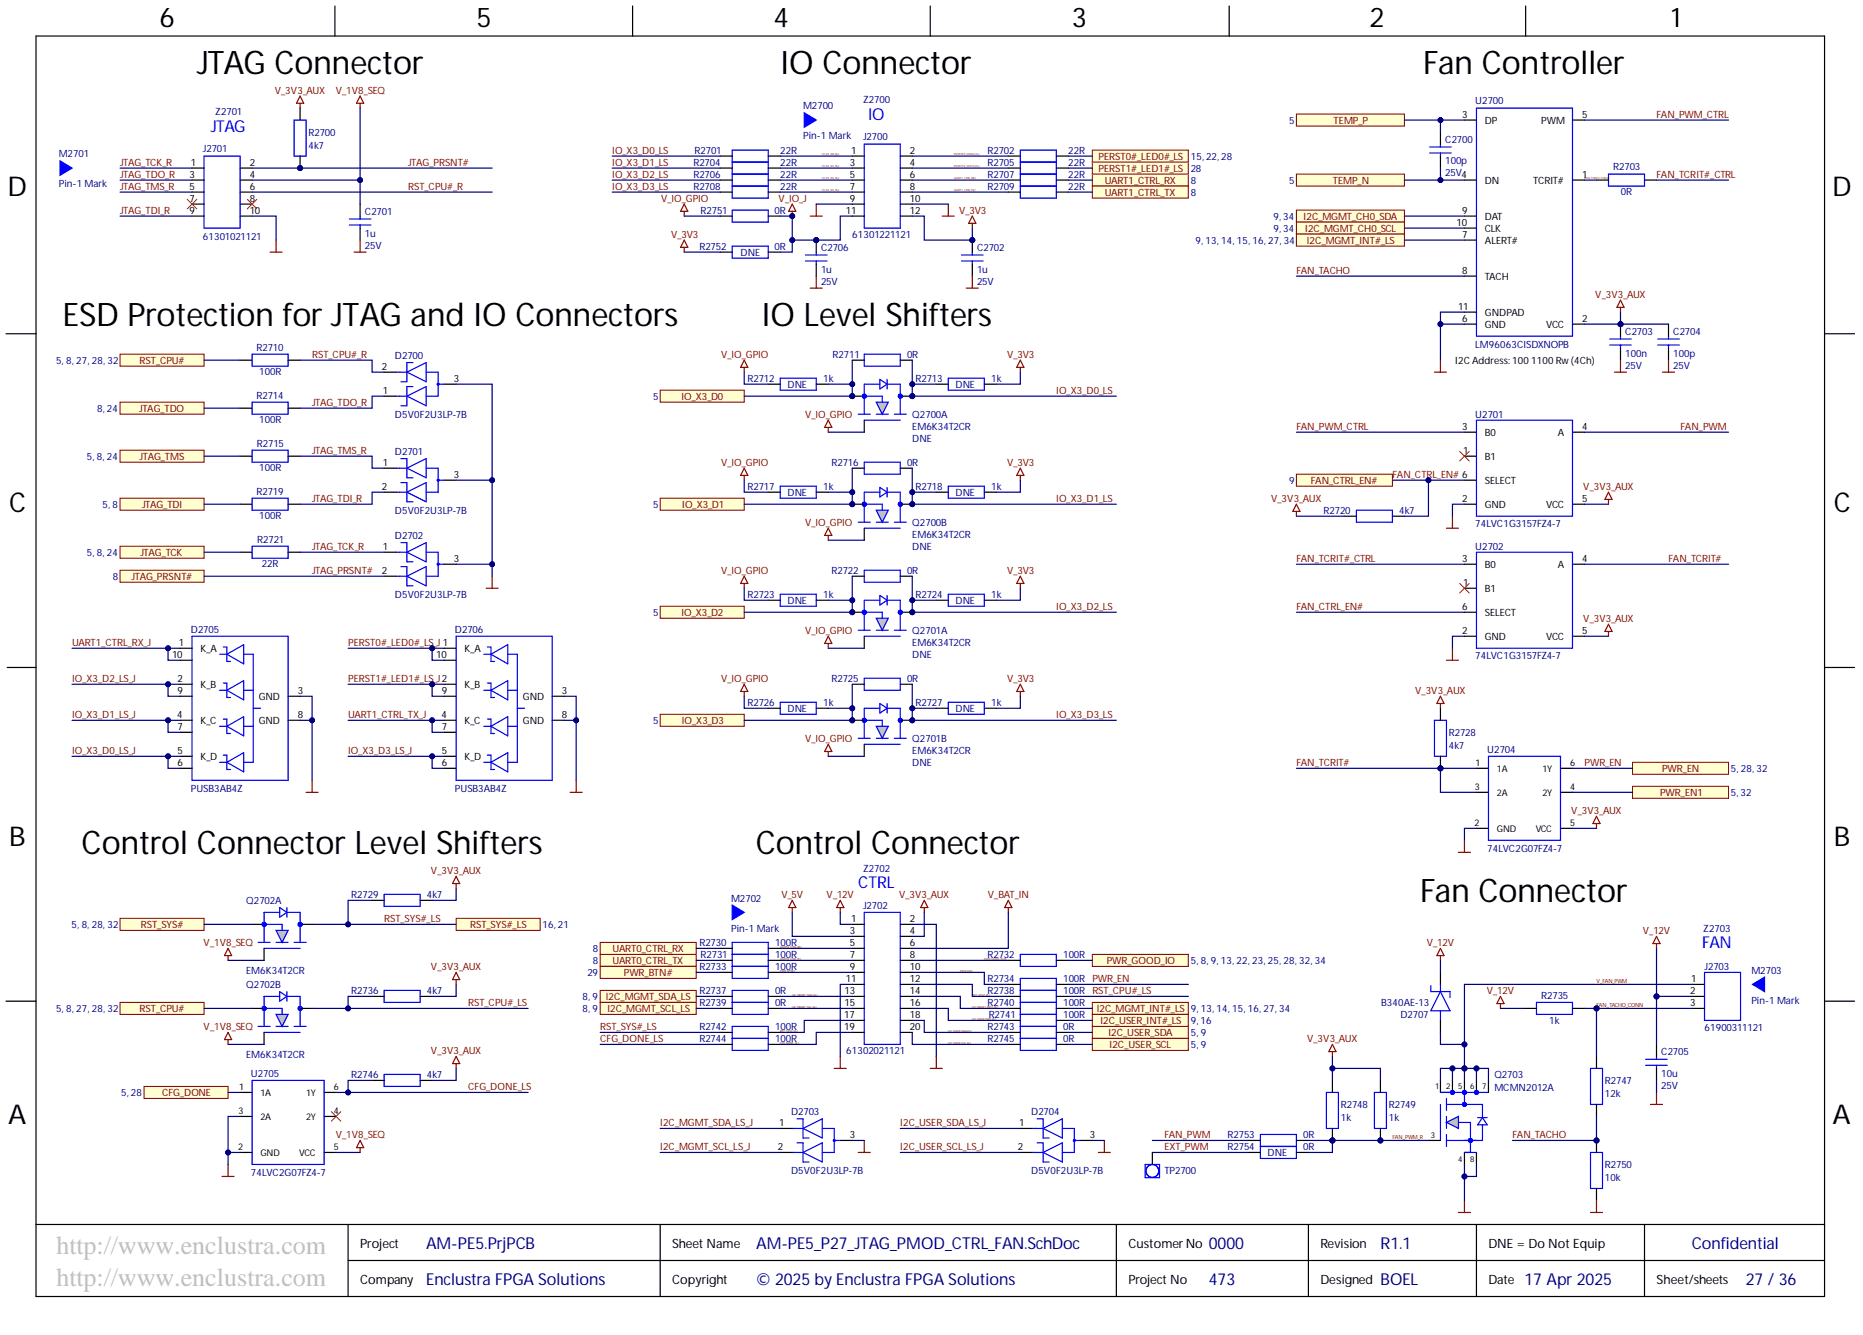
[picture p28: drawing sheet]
<svg xmlns="http://www.w3.org/2000/svg" width="393mm" height="282mm" viewBox="0 0 393 282" stroke-linecap="round" stroke-linejoin="round" font-family="sans-serif">
<defs><g id="words">
<g font-size="6.8">
<text x="41.6" y="15.6">JTAG Connector</text>
<text x="164.8" y="15.6">IO Connector</text>
<text x="300.5" y="15.6">Fan Controller</text>
<text x="13.3" y="68.8">ESD Protection for JTAG and IO Connectors</text>
<text x="160.9" y="68.8">IO Level Shifters</text>
<text x="17.2" y="180.3">Control Connector Level Shifters</text>
<text x="159.6" y="180.3">Control Connector</text>
<text x="299.8" y="190.4">Fan Connector</text>
</g>
<g font-size="5.7">
<text x="33.7" y="5.7">6</text>
<text x="100.6" y="5.7">5</text>
<text x="163.3" y="5.7">4</text>
<text x="226.3" y="5.7">3</text>
<text x="289.2" y="5.7">2</text>
<text x="352.8" y="5.7">1</text>
<text x="1.6" y="41.4">D</text>
<text x="386.8" y="41.4">D</text>
<text x="1.9" y="108.1">C</text>
<text x="387.2" y="108.1">C</text>
<text x="1.9" y="178.5">B</text>
<text x="387.2" y="178.5">B</text>
<text x="1.7" y="237.3">A</text>
<text x="386.9" y="237.3">A</text>
</g>
<g font-size="5.5" fill="#c0c0c0">
<text x="11.9" y="264.7">http://www.enclustra.com</text>
<text x="11.9" y="271.5">http://www.enclustra.com</text>
</g>
<g font-size="3.5" fill="#00f">
<text x="44.5" y="27.8">JTAG</text>
<text x="183.3" y="25.3">IO</text>
<text x="181.2" y="187.5">CTRL</text>
<text x="359.4" y="200.2">FAN</text>
</g>
<g font-size="3.5" fill="#000080">
<text x="90" y="263.8">AM-PE5.PrjPCB</text>
<text x="159.7" y="263.8">AM-PE5_P27_JTAG_PMOD_CTRL_FAN.SchDoc</text>
<text x="255.2" y="263.8">0000</text>
<text x="357.2" y="263.8">Confidential</text>
<text x="90" y="271.4">Enclustra FPGA Solutions</text>
<text x="159.7" y="271.4">© 2025 by Enclustra FPGA Solutions</text>
<text x="255.2" y="271.4">473</text>
<text x="291.5" y="271.4">BOEL</text>
<text x="321.9" y="271.4">17 Apr 2025</text>
<text x="368.6" y="271.4">27 / 36</text>
</g>
<text font-size="3.5" fill="#00007c" x="291.5" y="263.8">R1.1</text>
<g font-size="2.7">
<text x="76" y="263.4">Project</text>
<text x="141.9" y="263.4">Sheet Name</text>
<text x="238.2" y="263.4">CustomerNo</text>
<text x="278.8" y="263.4">Revision</text>
<text x="314.3" y="263.4">DNE = Do Not Equip</text>
<text x="76" y="271">Company</text>
<text x="141.9" y="271">Copyright</text>
<text x="238.2" y="271">Project No</text>
<text x="278.8" y="271">Designed</text>
<text x="314.3" y="271">Date</text>
<text x="349.7" y="271">Sheet/sheets</text>
</g>
<g font-size="2.1" fill="#800000">
<text x="58" y="19.8">V_3V3_AUX</text>
<text x="70.9" y="19.8">V_1V8_SEQ</text>
<text x="281.6" y="26.2">TEMP_P</text>
<text x="349.7" y="24.8">FAN_PWM_CTRL</text>
<text x="25.3" y="35">JTAG_TCK_R</text>
<text x="86.2" y="35">JTAG_PRSNT#</text>
<text x="129.3" y="32.4">IO_X3_D0_LS</text>
<text x="129.3" y="35">IO_X3_D1_LS</text>
<text x="231.9" y="33.8">PERST0#_LED0#_LS</text>
<text x="25.3" y="37.5">JTAG_TDO_R</text>
<text x="25.3" y="40.1">JTAG_TMS_R</text>
<text x="86.2" y="40.1">RST_CPU#_R</text>
<text x="129.3" y="37.5">IO_X3_D2_LS</text>
<text x="129.3" y="40.1">IO_X3_D3_LS</text>
<text x="231.9" y="36.3">PERST1#_LED1#_LS</text>
<text x="233.3" y="38.9">UART1_CTRL_RX</text>
<text x="233.3" y="41.4">UART1_CTRL_TX</text>
<text x="281.4" y="38.9">TEMP_N</text>
<text x="349.7" y="37.5">FAN_TCRIT#_CTRL</text>
<text x="25.3" y="45.1">JTAG_TDI_R</text>
<text x="139.6" y="42.6">V_IO_GPIO</text>
<text x="164.4" y="42.6">V_IO_J</text>
<text x="202.5" y="45.1">V_3V3</text>
<text x="275.2" y="46.5">I2C_MGMT_CH0_SDA</text>
<text x="141.7" y="50.2">V_3V3</text>
<text x="275.6" y="49">I2C_MGMT_CH0_SCL</text>
<text x="275.9" y="51.5">I2C_MGMT_INT#_LS</text>
<text x="273.7" y="57.8">FAN_TACHO</text>
<text x="336.8" y="62.9">V_3V3_AUX</text>
<text x="29.5" y="76.9">RST_CPU#</text>
<text x="65.9" y="75.5">RST_CPU#_R</text>
<text x="152.2" y="75.5">V_IO_GPIO</text>
<text x="212.6" y="75.5">V_3V3</text>
<text x="223" y="83.1">IO_X3_D0_LS</text>
<text x="29.4" y="87">JTAG_TDO</text>
<text x="65.9" y="85.7">JTAG_TDO_R</text>
<text x="143.9" y="84.5">IO_X3_D0</text>
<text x="170" y="88.2">V_IO_GPIO</text>
<text x="65.9" y="95.8">JTAG_TMS_R</text>
<text x="273.7" y="90.7">FAN_PWM_CTRL</text>
<text x="354.8" y="90.7">FAN_PWM</text>
<text x="29.5" y="97.2">JTAG_TMS</text>
<text x="152.2" y="98.3">V_IO_GPIO</text>
<text x="212.6" y="98.3">V_3V3</text>
<text x="294" y="100.9">FAN_CTRL_EN# 6</text>
<text x="30" y="107.3">JTAG_TDI</text>
<text x="65.9" y="106">JTAG_TDI_R</text>
<text x="144" y="107.3">IO_X3_D1</text>
<text x="223" y="106">IO_X3_D1_LS</text>
<text x="268.4" y="106">V_3V3_AUX</text>
<text x="276.8" y="102.2">FAN_CTRL_EN#</text>
<text x="334.3" y="103.4">V_3V3_AUX</text>
<text x="170" y="111">V_IO_GPIO</text>
<text x="29.7" y="117.4">JTAG_TCK</text>
<text x="65.9" y="116.1">JTAG_TCK_R</text>
<text x="273.7" y="118.6">FAN_TCRIT#_CTRL</text>
<text x="352.3" y="118.6">FAN_TCRIT#</text>
<text x="27.8" y="122.5">JTAG_PRSNT#</text>
<text x="65.9" y="121.2">JTAG_PRSNT#</text>
<text x="152.2" y="121.2">V_IO_GPIO</text>
<text x="212.6" y="121.2">V_3V3</text>
<text x="143.9" y="130.1">IO_X3_D2</text>
<text x="223" y="128.8">IO_X3_D2_LS</text>
<text x="273.7" y="128.8">FAN_CTRL_EN#</text>
<text x="334.3" y="131.3">V_3V3_AUX</text>
<text x="15.2" y="136.4">UART1_CTRL_RX_J</text>
<text x="73.5" y="136.4">PERST0#_LED0#_LS_J 1</text>
<text x="170" y="133.8">V_IO_GPIO</text>
<text x="15.2" y="144">IO_X3_D2_LS_J</text>
<text x="73.5" y="144">PERST1#_LED1#_LS_J2</text>
<text x="152.2" y="144">V_IO_GPIO</text>
<text x="212.6" y="144">V_3V3</text>
<text x="298.8" y="146.5">V_3V3_AUX</text>
<text x="15.2" y="151.6">IO_X3_D1_LS_J</text>
<text x="73.5" y="151.6">UART1_CTRL_TX_J</text>
<text x="144" y="152.9">IO_X3_D3</text>
<text x="223" y="151.6">IO_X3_D3_LS</text>
<text x="15.2" y="159.2">IO_X3_D0_LS_J</text>
<text x="73.5" y="159.2">IO_X3_D3_LS_J</text>
<text x="170" y="156.6">V_IO_GPIO</text>
<text x="273.7" y="161.7">FAN_TCRIT#</text>
<text x="334.5" y="161.7">PWR_EN</text>
<text x="350.9" y="163.1">PWR_EN</text>
<text x="331.8" y="171.9">V_3V3_AUX</text>
<text x="350.5" y="168.1">PWR_EN1</text>
<text x="91" y="184.5">V_3V3_AUX</text>
<text x="165" y="189.6">V_5V</text>
<text x="174.5" y="189.6">V_12V</text>
<text x="189.8" y="189.6">V_3V3_AUX</text>
<text x="208.6" y="189.6">V_BAT_IN</text>
<text x="29.7" y="196">RST_SYS#</text>
<text x="81.1" y="194.7">RST_SYS#_LS</text>
<text x="99.3" y="196">RST_SYS#_LS</text>
<text x="346.9" y="197.2">V_12V</text>
<text x="43" y="199.7">V_1V8_SEQ</text>
<text x="129.3" y="203.6">UART0_CTRL_TX</text>
<text x="129.3" y="201.1">UART0_CTRL_RX</text>
<text x="233.7" y="203.6">PWR_GOOD_IO</text>
<text x="301.3" y="199.7">V_12V</text>
<text x="91" y="204.8">V_3V3_AUX</text>
<text x="131.7" y="206.2">PWR_BTN#</text>
<text x="313.9" y="209.9">V_12V</text>
<text x="29.5" y="213.8">RST_CPU#</text>
<text x="98.8" y="212.4">RST_CPU#_LS</text>
<text x="127.9" y="211.2">I2C_MGMT_SDA_LS</text>
<text x="128.2" y="213.8">I2C_MGMT_SCL_LS</text>
<text x="231.6" y="213.8">I2C_MGMT_INT#_LS</text>
<text x="43" y="217.5">V_1V8_SEQ</text>
<text x="126.7" y="217.5">RST_SYS#_LS</text>
<text x="126.7" y="220">CFG_DONE_LS</text>
<text x="232.3" y="216.3">I2C_USER_INT#_LS</text>
<text x="234" y="218.8">I2C_USER_SDA</text>
<text x="234.3" y="221.4">I2C_USER_SCL</text>
<text x="276" y="220">V_3V3_AUX</text>
<text x="91" y="222.5">V_3V3_AUX</text>
<text x="34.2" y="231.5">CFG_DONE</text>
<text x="98.8" y="230.1">CFG_DONE_LS</text>
<text x="139.4" y="237.8">I2C_MGMT_SDA_LS_J</text>
<text x="190.1" y="237.8">I2C_USER_SDA_LS_J</text>
<text x="70.9" y="240.3">V_1V8_SEQ</text>
<text x="139.4" y="242.8">I2C_MGMT_SCL_LS_J</text>
<text x="190.1" y="242.8">I2C_USER_SCL_LS_J</text>
<text x="245.8" y="240.3">FAN_PWM</text>
<text x="245.8" y="242.8">EXT_PWM</text>
<text x="319.3" y="240.3">FAN_TACHO</text>
</g>
<g font-size="2.1" fill="#000080">
<text x="169.6" y="23.1">M2700</text>
<text x="182.2" y="21.8">Z2700</text>
<text x="311.5" y="22.1">U2700</text>
<text x="45.5" y="24.3">Z2701</text>
<text x="65.1" y="28.6">R2700</text>
<text x="169.6" y="29.4">Pin-1 Mark</text>
<text x="182.2" y="29.7">J2700</text>
<text x="272.2" y="26.2">5</text>
<text x="12.4" y="33.2">M2701</text>
<text x="42.8" y="32.2">J2701</text>
<text x="65.1" y="31.4">4k7</text>
<text x="146.4" y="35">R2704</text>
<text x="146.7" y="32.4">R2701</text>
<text x="164.7" y="32.4">22R</text>
<text x="164.7" y="35">22R</text>
<text x="208.5" y="32.4">R2702</text>
<text x="208.5" y="35">R2705</text>
<text x="225.6" y="32.4">22R</text>
<text x="225.6" y="35">22R</text>
<text x="251.4" y="33.8">15, 22, 28</text>
<text x="305.1" y="30.2">C2700</text>
<text x="305.1" y="34.7">100p</text>
<text x="340.6" y="36">R2703</text>
<text x="12.4" y="39.5">Pin-1 Mark</text>
<text x="146.4" y="37.5">R2706</text>
<text x="146.4" y="40.1">R2708</text>
<text x="164.7" y="37.5">22R</text>
<text x="164.7" y="40.1">22R</text>
<text x="208.5" y="37.5">R2707</text>
<text x="208.5" y="40.1">R2709</text>
<text x="225.6" y="37.5">22R</text>
<text x="225.6" y="40.1">22R</text>
<text x="251.4" y="38.9">8</text>
<text x="251.4" y="41.4">8</text>
<text x="251.4" y="36.3">28</text>
<text x="272.2" y="38.9">5</text>
<text x="305.1" y="37.3">25V4</text>
<text x="342.2" y="41.2">0R</text>
<text x="77" y="45.4">C2701</text>
<text x="147.9" y="45.1">R2751</text>
<text x="163.6" y="45.2">0R</text>
<text x="268.9" y="46.5">9, 34</text>
<text x="42.8" y="50.7">61301021121</text>
<text x="77" y="52.5">25V</text>
<text x="77" y="49.9">1u</text>
<text x="147.7" y="52.7">R2752</text>
<text x="163.6" y="52.8">0R</text>
<text x="173.4" y="53">C2706</text>
<text x="179.9" y="50.2">61301221121</text>
<text x="206.3" y="53">C2702</text>
<text x="252.4" y="51.5">9, 13, 14, 15, 16, 27, 34</text>
<text x="268.9" y="49">9, 34</text>
<text x="156.4" y="54.1">DNE</text>
<text x="173.4" y="57.5">1u</text>
<text x="206.3" y="57.5">1u</text>
<text x="173.4" y="60.1">25V</text>
<text x="206.3" y="60.1">25V</text>
<text x="343.2" y="70.7">C2703</text>
<text x="353.3" y="70.7">C2704</text>
<text x="11.8" y="76.9">5, 8, 27, 28, 32</text>
<text x="54.2" y="74">R2710</text>
<text x="83.4" y="75.8">D2700</text>
<text x="175.8" y="75.5">R2711</text>
<text x="191.5" y="75.5">0R</text>
<text x="311.5" y="73.5">LM96063CISDXNOPB</text>
<text x="343.2" y="77.8">25V</text>
<text x="343.2" y="75.3">100n</text>
<text x="353.3" y="77.8">25V</text>
<text x="353.3" y="75.3">100p</text>
<text x="54.7" y="79.3">100R</text>
<text x="157.8" y="80.6">R2712</text>
<text x="166.3" y="81.9">DNE</text>
<text x="173.8" y="80.6">1k</text>
<text x="193.3" y="80.6">R2713</text>
<text x="201.7" y="81.9">DNE</text>
<text x="209.3" y="80.6">1k</text>
<text x="20.5" y="87">8, 24</text>
<text x="54.2" y="84.2">R2714</text>
<text x="54.7" y="89.4">100R</text>
<text x="83.4" y="88.2">D5V0F2U3LP-7B</text>
<text x="137.9" y="84.5">5</text>
<text x="192.6" y="88.2">Q2700A</text>
<text x="311.5" y="88.2">U2701</text>
<text x="54.2" y="94.3">R2715</text>
<text x="192.6" y="93.3">DNE</text>
<text x="192.6" y="90.7">EM6K34T2CR</text>
<text x="18.3" y="97.2">5, 8, 24</text>
<text x="54.7" y="99.5">100R</text>
<text x="83.4" y="96.1">D2701</text>
<text x="175.6" y="98.3">R2716</text>
<text x="191.5" y="98.3">0R</text>
<text x="21.6" y="107.3">5, 8</text>
<text x="54.2" y="104.4">R2719</text>
<text x="137.9" y="107.3">5</text>
<text x="157.8" y="103.4">R2717</text>
<text x="166.3" y="104.7">DNE</text>
<text x="173.8" y="103.4">1k</text>
<text x="193.3" y="103.4">R2718</text>
<text x="201.7" y="104.7">DNE</text>
<text x="209.3" y="103.4">1k</text>
<text x="272.2" y="102.2">9</text>
<text x="54.7" y="109.7">100R</text>
<text x="83.4" y="113.8">D2702</text>
<text x="83.4" y="108.5">D5V0F2U3LP-7B</text>
<text x="192.6" y="111">Q2700B</text>
<text x="192.6" y="113.6">EM6K34T2CR</text>
<text x="279.5" y="108.5">R2720</text>
<text x="295.4" y="108.5">4k7</text>
<text x="311.5" y="111.3">74LVC1G3157FZ4-7</text>
<text x="18.3" y="117.4">5, 8, 24</text>
<text x="54.3" y="114.6">R2721</text>
<text x="55.3" y="119.8">22R</text>
<text x="192.6" y="116.1">DNE</text>
<text x="311.5" y="116.1">U2702</text>
<text x="23.8" y="122.5">8</text>
<text x="175.6" y="121.2">R2722</text>
<text x="191.5" y="121.2">0R</text>
<text x="83.4" y="126.2">D5V0F2U3LP-7B</text>
<text x="137.9" y="130.1">5</text>
<text x="157.8" y="126.2">R2723</text>
<text x="166.3" y="127.5">DNE</text>
<text x="173.8" y="126.2">1k</text>
<text x="193.3" y="126.2">R2724</text>
<text x="201.7" y="127.5">DNE</text>
<text x="209.3" y="126.2">1k</text>
<text x="40.3" y="133.6">D2705</text>
<text x="96.1" y="133.6">D2706</text>
<text x="192.6" y="133.8">Q2701A</text>
<text x="192.6" y="136.4">EM6K34T2CR</text>
<text x="175.6" y="144">R2725</text>
<text x="191.5" y="144">0R</text>
<text x="192.6" y="138.9">DNE</text>
<text x="311.5" y="139.2">74LVC1G3157FZ4-7</text>
<text x="157.8" y="149">R2726</text>
<text x="173.8" y="149">1k</text>
<text x="193.3" y="149">R2727</text>
<text x="209.3" y="149">1k</text>
<text x="137.9" y="152.9">5</text>
<text x="166.3" y="150.3">DNE</text>
<text x="201.7" y="150.3">DNE</text>
<text x="305.9" y="155.4">R2728</text>
<text x="192.6" y="161.7">DNE</text>
<text x="192.6" y="156.6">Q2701B</text>
<text x="192.6" y="159.2">EM6K34T2CR</text>
<text x="305.9" y="158.2">4k7</text>
<text x="314" y="158.9">U2704</text>
<text x="40.3" y="167.3">PUSB3AB4Z</text>
<text x="96.1" y="167.3">PUSB3AB4Z</text>
<text x="365.5" y="163.1">5, 28, 32</text>
<text x="365.5" y="168.1">5, 32</text>
<text x="314" y="180">74LVC2G07FZ4-7</text>
<text x="182.2" y="184">Z2702</text>
<text x="52" y="190.9">Q2702A</text>
<text x="74.2" y="189.6">R2729</text>
<text x="90.1" y="189.6">4k7</text>
<text x="154.3" y="190.4">M2702</text>
<text x="182.2" y="191.9">J2702</text>
<text x="15.1" y="196">5, 8, 28, 32</text>
<text x="114.6" y="196">16, 21</text>
<text x="154.3" y="196.7">Pin-1 Mark</text>
<text x="359.6" y="196.7">Z2703</text>
<text x="125.2" y="203.6">8</text>
<text x="125.2" y="201.1">8</text>
<text x="147.7" y="199.7">R2730</text>
<text x="147.9" y="202.3">R2731</text>
<text x="163.6" y="202.3">100R</text>
<text x="163.6" y="199.7">100R</text>
<text x="208.5" y="202.3">R2732</text>
<text x="224.5" y="202.3">100R</text>
<text x="251.4" y="203.6">5, 8, 9, 13, 22, 23, 25, 28, 32, 34</text>
<text x="52" y="205.6">EM6K34T2CR</text>
<text x="52" y="208.6">Q2702B</text>
<text x="74.2" y="209.9">R2736</text>
<text x="90.1" y="209.9">4k7</text>
<text x="124" y="206.2">29</text>
<text x="147.7" y="204.8">R2733</text>
<text x="147.7" y="209.9">R2737</text>
<text x="163.6" y="204.8">100R</text>
<text x="163.6" y="209.9">0R</text>
<text x="208.5" y="209.9">R2738</text>
<text x="208.5" y="207.3">R2734</text>
<text x="224.5" y="209.9">100R RST_CPU#_LS</text>
<text x="224.5" y="207.3">100R PWR_EN</text>
<text x="359.9" y="204.8">J2703</text>
<text x="369.8" y="205.6">M2703</text>
<text x="11.8" y="213.8">5, 8, 27, 28, 32</text>
<text x="123" y="211.2">8, 9</text>
<text x="123" y="213.8">8, 9</text>
<text x="147.7" y="212.4">R2739</text>
<text x="163.6" y="212.4">0R</text>
<text x="208.5" y="212.4">R2740</text>
<text x="208.8" y="214.9">R2741</text>
<text x="224.5" y="212.4">100R</text>
<text x="224.5" y="214.9">100R</text>
<text x="251.4" y="213.8">9, 13, 14, 15, 16, 27, 34</text>
<text x="291.6" y="212.4">B340AE-13</text>
<text x="295.7" y="214.9">D2707</text>
<text x="325.4" y="210.9">R2735</text>
<text x="369.8" y="211.9">Pin-1 Mark</text>
<text x="147.7" y="220">R2744</text>
<text x="147.7" y="217.5">R2742</text>
<text x="163.6" y="220">100R</text>
<text x="163.6" y="217.5">100R</text>
<text x="208.5" y="217.5">R2743</text>
<text x="208.5" y="220">R2745</text>
<text x="224.5" y="217.5">0R</text>
<text x="224.5" y="220">0R</text>
<text x="251.4" y="218.8">5, 9</text>
<text x="251.4" y="221.4">5, 9</text>
<text x="251.4" y="216.3">9, 16</text>
<text x="327.1" y="216.1">1k</text>
<text x="359.9" y="217.7">61900311121</text>
<text x="52" y="223.3">EM6K34T2CR</text>
<text x="53" y="227.4">U2705</text>
<text x="74.2" y="227.6">R2746</text>
<text x="90.1" y="227.6">4k7</text>
<text x="178.7" y="222.5">61302021121</text>
<text x="315.5" y="227.6">Q2703</text>
<text x="350.8" y="222.8">C2705</text>
<text x="350.8" y="227.4">10u</text>
<text x="25.6" y="231.5">5, 28</text>
<text x="283.1" y="233.9">R2748</text>
<text x="293.2" y="233.9">R2749</text>
<text x="315.5" y="230.4">MCMN2012A</text>
<text x="338.9" y="228.9">R2747</text>
<text x="338.9" y="231.7">12k</text>
<text x="350.8" y="229.9">25V</text>
<text x="167" y="235.5">D2703</text>
<text x="217.7" y="235.5">D2704</text>
<text x="283.1" y="236.7">1k</text>
<text x="293.2" y="236.7">1k</text>
<text x="259.2" y="240.3">R2753</text>
<text x="259.2" y="242.8">R2754</text>
<text x="267.6" y="244.1">DNE</text>
<text x="275.2" y="240.3">0R</text>
<text x="275.2" y="242.8">0R</text>
<text x="53" y="248.4">74LVC2G07FZ4-7</text>
<text x="167" y="247.9">D5V0F2U3LP-7B</text>
<text x="217.7" y="247.9">D5V0F2U3LP-7B</text>
<text x="245.8" y="247.9">TP2700</text>
<text x="338.9" y="246.6">R2750</text>
<text x="338.9" y="249.4">10k</text>
</g>
<g font-size="2.1">
<text x="308.7" y="24.8">3</text>
<text x="313.5" y="26.2">DP</text>
<text x="325.4" y="26.2">PWM</text>
<text x="334" y="24.8">5</text>
<text x="40.3" y="35">1</text>
<text x="52.7" y="35">2</text>
<text x="179.4" y="35">3</text>
<text x="179.7" y="32.4">1</text>
<text x="192.1" y="32.4">2</text>
<text x="192.1" y="35">4</text>
<text x="40" y="37.5">3</text>
<text x="40" y="40.1">5</text>
<text x="52.7" y="37.5">4</text>
<text x="52.7" y="40.1">6</text>
<text x="179.4" y="37.5">5</text>
<text x="179.4" y="40.1">7</text>
<text x="192.1" y="37.5">6</text>
<text x="192.1" y="40.1">8</text>
<text x="313.5" y="38.9">DN</text>
<text x="323.7" y="38.9">TCRIT#</text>
<text x="334" y="37.5">1</text>
<text x="40" y="42.6">7</text>
<text x="40" y="45.1">9</text>
<text x="52.7" y="42.6">8</text>
<text x="52.7" y="45.1">10</text>
<text x="178.6" y="45.1">11</text>
<text x="179.4" y="42.6">9</text>
<text x="192.1" y="42.6">10</text>
<text x="192.1" y="45.1">12</text>
<text x="307.5" y="47.7">10</text>
<text x="308.7" y="45.1">9</text>
<text x="313.5" y="46.5">DAT</text>
<text x="308.7" y="50.2">7</text>
<text x="313.5" y="49">CLK</text>
<text x="313.5" y="51.5">ALERT#</text>
<text x="308.7" y="57.8">8</text>
<text x="313.5" y="59.1">TACH</text>
<text x="307.8" y="65.4">11</text>
<text x="308.7" y="67.9">6</text>
<text x="313.5" y="66.7">GNDPAD</text>
<text x="313.5" y="69.3">GND</text>
<text x="326.4" y="69.3">VCC</text>
<text x="334" y="67.9">2</text>
<text x="307.3" y="76.9">I2C Address: 1001100Rw(4Ch)</text>
<text x="80.6" y="78.1">2</text>
<text x="80.8" y="83.1">1</text>
<text x="95.8" y="80.6">3</text>
<text x="308.7" y="90.7">3</text>
<text x="308.9" y="95.8">1</text>
<text x="313.5" y="92.1">B0</text>
<text x="328.9" y="92.1">A</text>
<text x="334" y="90.7">4</text>
<text x="80.8" y="98.3">1</text>
<text x="95.8" y="100.9">3</text>
<text x="313.5" y="97.2">B1</text>
<text x="80.6" y="103.4">2</text>
<text x="308.7" y="106">2</text>
<text x="313.5" y="102.2">SELECT</text>
<text x="313.5" y="107.3">GND</text>
<text x="326.4" y="107.3">VCC</text>
<text x="334" y="106">5</text>
<text x="80.8" y="116.1">1</text>
<text x="95.8" y="118.6">3</text>
<text x="308.7" y="118.6">3</text>
<text x="313.5" y="120">B0</text>
<text x="328.9" y="120">A</text>
<text x="334" y="118.6">4</text>
<text x="80.6" y="121.2">2</text>
<text x="308.9" y="123.7">1</text>
<text x="313.5" y="125">B1</text>
<text x="308.7" y="128.8">6</text>
<text x="313.5" y="130.1">SELECT</text>
<text x="37.8" y="136.4">1</text>
<text x="42.3" y="137.7">K_A</text>
<text x="98.1" y="137.7">K_A</text>
<text x="308.7" y="133.8">2</text>
<text x="313.5" y="135.2">GND</text>
<text x="326.4" y="135.2">VCC</text>
<text x="334" y="133.8">5</text>
<text x="36.3" y="138.9">10</text>
<text x="37.5" y="144">2</text>
<text x="92.1" y="138.9">10</text>
<text x="37.5" y="146.5">9</text>
<text x="42.3" y="145.3">K_B</text>
<text x="54.7" y="147.9">GND</text>
<text x="62.9" y="146.5">3</text>
<text x="93.3" y="146.5">9</text>
<text x="98.1" y="145.3">K_B</text>
<text x="110.4" y="147.9">GND</text>
<text x="118.6" y="146.5">3</text>
<text x="37.4" y="151.6">4</text>
<text x="37.5" y="154.1">7</text>
<text x="42.3" y="152.9">K_C</text>
<text x="54.7" y="152.9">GND</text>
<text x="62.9" y="151.6">8</text>
<text x="93.2" y="151.6">4</text>
<text x="93.3" y="154.1">7</text>
<text x="98.1" y="152.9">K_C</text>
<text x="110.4" y="152.9">GND</text>
<text x="118.6" y="151.6">8</text>
<text x="37.5" y="159.2">5</text>
<text x="37.5" y="161.7">6</text>
<text x="42.3" y="160.5">K_D</text>
<text x="93.3" y="159.2">5</text>
<text x="93.3" y="161.7">6</text>
<text x="98.1" y="160.5">K_D</text>
<text x="179.4" y="197.2">3</text>
<text x="179.7" y="194.7">1</text>
<text x="192.1" y="194.7">2</text>
<text x="192.1" y="197.2">4</text>
<text x="179.4" y="199.7">5</text>
<text x="179.4" y="202.3">7</text>
<text x="192.1" y="199.7">6</text>
<text x="192.1" y="202.3">8</text>
<text x="178.3" y="209.9">13</text>
<text x="178.6" y="207.3">11</text>
<text x="179.4" y="204.8">9</text>
<text x="192.1" y="204.8">10</text>
<text x="192.1" y="207.3">12</text>
<text x="192.1" y="209.9">14</text>
<text x="356.8" y="209.9">2</text>
<text x="357.1" y="207.3">1</text>
<text x="178.3" y="214.9">17</text>
<text x="178.3" y="212.4">15</text>
<text x="192.1" y="212.4">16</text>
<text x="192.1" y="214.9">18</text>
<text x="356.8" y="212.4">3</text>
<text x="178.3" y="217.5">19</text>
<text x="192.1" y="217.5">20</text>
<text x="164.5" y="237.8">1</text>
<text x="215.2" y="237.8">1</text>
<text x="164.2" y="242.8">2</text>
<text x="179.4" y="240.3">3</text>
<text x="214.9" y="242.8">2</text>
<text x="230.1" y="240.3">3</text>
</g>
<g font-size="1.9">
<text x="311.6" y="161.7">1</text>
<text x="331.5" y="161.7">6</text>
<text x="311.4" y="166.8">3</text>
<text x="316" y="163">1A</text>
<text x="325.7" y="163">1Y</text>
<text x="331.5" y="166.8">4</text>
<text x="316" y="168">2A</text>
<text x="325.7" y="168">2Y</text>
<text x="311.3" y="174.4">2</text>
<text x="316" y="175.7">GND</text>
<text x="324.2" y="175.7">VCC</text>
<text x="331.5" y="174.4">5</text>
<text x="50.5" y="230.1">1</text>
<text x="55" y="231.4">1A</text>
<text x="64.6" y="231.4">1Y</text>
<text x="70.5" y="230.1">6</text>
<text x="50.4" y="235.2">3</text>
<text x="55" y="236.5">2A</text>
<text x="64.6" y="236.5">2Y</text>
<text x="70.5" y="235.2">4</text>
<text x="50.3" y="242.8">2</text>
<text x="55" y="244.1">GND</text>
<text x="63.2" y="244.1">VCC</text>
<text x="70.5" y="242.8">5</text>
</g>
<g font-size="1.7">
<text x="303" y="230">1</text>
<text x="305.3" y="230">2</text>
<text x="307.8" y="230">5</text>
<text x="310.4" y="230">6</text>
<text x="312.9" y="230">7</text>
<text x="302.1" y="240.4">3</text>
<text x="307.8" y="245.4">4</text>
<text x="310.4" y="245.4">8</text>
</g>
<g font-size="1.2" fill="#800000">
<text x="337.1" y="207.6">V_FAN_PWM</text>
<text x="337.1" y="212.7">FAN_TACHO_CONN</text>
<text x="294" y="240.5">FAN_PWM_R</text>
</g>
<g font-size=".6" fill="#800000">
<text x="173.6" y="32.8">IO_X3_D0_LS_J</text>
<text x="173.6" y="35.3">IO_X3_D1_LS_J</text>
<text x="201.5" y="32.8">PERST0#_LED0#_LS_J</text>
<text x="201.5" y="35.3">PERST1#_LED1#_LS_J</text>
<text x="173.6" y="37.9">IO_X3_D2_LS_J</text>
<text x="173.6" y="40.4">IO_X3_D3_LS_J</text>
<text x="201.5" y="37.9">UART1_CTRL_RX_J</text>
<text x="201.5" y="40.4">UART1_CTRL_TX_J</text>
<text x="334.5" y="37.9">FAN_TCRIT#_CTRL_R</text>
<text x="164.7" y="200.1">UART0_CTRL_RX_J</text>
<text x="164.7" y="202.6">UART0_CTRL_TX_J</text>
<text x="207.8" y="202.6">PWR_GOOD_IO_LS</text>
<text x="164.7" y="205.1">PWR_BTN#_J</text>
<text x="202.8" y="205.1">PWR_EN_J</text>
<text x="167.3" y="210.2">I2C_MGMT_SDA_LS_J</text>
<text x="167.3" y="212.7">I2C_MGMT_SCL_LS_J</text>
<text x="205.3" y="212.7">I2C_MGMT_INT#_LS_J</text>
<text x="205.3" y="215.3">I2C_USER_INT#_LS_J</text>
<text x="205.3" y="210.2">RST_CPU#_LS_J</text>
<text x="164.7" y="217.8">RST_SYS#_LS_J</text>
<text x="164.7" y="220.3">CFG_DONE_LS_J</text>
<text x="200.2" y="217.8">I2C_USER_SDA_LS_J</text>
<text x="200.2" y="220.3">I2C_USER_SCL_LS_J</text>
</g>
</g></defs>
<g fill="none" stroke="#000" stroke-width=".25">
<path d="M7.6 7.6h377.6v266.1h-377.6zM70.7 1.3v6.3M133.6 1.3v6.3M196.4 1.3v6.3M259.5 1.3v6.3M322.1 1.3v6.3M179.9 33h2.6M179.9 35.5h2.6M179.9 38h2.6M190.1 33h2.5M190.1 35.5h2.5M190.1 38h2.5"/>
<path d="M179.9 40.6h2.6M179.9 43.1h2.6M179.9 45.6h2.6M190.1 40.6h2.5M190.1 43.1h2.5M190.1 45.6h2.5M1.3 70.5h6.3M385.2 70.5h6.4M50.7 116.6h2.5M60.8 116.6h2.6M1.5 140.9h6.1M385.2 140.9h6.4"/>
<path d="M179.9 195.2h2.6M179.9 197.7h2.6M190.1 195.2h2.5M190.1 197.7h2.5M1.3 211.4h6.3M179.9 200.2h2.6M179.9 202.8h2.6M179.9 205.3h2.6M179.9 207.8h2.6M179.9 210.4h2.6M179.9 212.9h2.6M179.9 215.4h2.6"/>
<path d="M179.9 218h2.6M190.1 200.2h2.5M190.1 202.8h2.5M190.1 205.3h2.5M190.1 207.8h2.5M190.1 210.4h2.5M190.1 212.9h2.5M190.1 215.4h2.5M190.1 218h2.5M385.2 211.4h6.4M7.6 258.5h377.6M73.5 258.5v15.2"/>
<path d="M139.4 258.5v15.2M235.7 258.5v15.2M276.3 258.5v15.2M311.7 258.5v15.2M347.2 258.5v15.2M73.5 266.1h311.7"/>
</g>
<path d="M182.5 30.4h7.6v17.8h-7.6zM53.2 115.3h7.6v2.6h-7.6zM182.5 192.6h7.6v27.9h-7.6z" fill="none" stroke="#00f" stroke-width=".25"/>
<path d="M25.3 115.3h17.8v2.6h-17.8z" fill-rule="evenodd" fill="#ffffd0"/>
<path d="M25.3 115.3h17.8v2.6h-17.8z" fill="none" stroke="#800000" stroke-width=".21"/>
<path d="M25.3 74.8h17.8v2.5h-17.8z" fill-rule="evenodd" fill="#ffffd0"/>
<path d="M25.3 74.8h17.8v2.5h-17.8z" fill="none" stroke="#800000" stroke-width=".21"/>
<path d="M76 20.3l.8 1.5h-1.5zM76 21.8v1M102.6 124.2h2.6M103.9 121.7v2.5" fill="none" stroke="#800000" stroke-width=".25"/>
<g fill="none" stroke="#00f" stroke-width=".25">
<path d="M53.2 84.9h7.6v2.5h-7.6zM53.2 95.1h7.6v2.5h-7.6zM83.6 116.6h2.3M84.6 119.6h1.3v4.1h1.3M84.6 114.6h1.3v4h1.3M85.9 116.6l4.1-2v4zM90 116.6h2.5v5.1h-2.5M92.5 119.1h1.3M83.6 121.7h2.3M85.9 121.7l4.1-2.1v4.1z"/>
<circle cx="92.5" cy="119.1" r=".18"/>
</g>
<path d="M50.7 96.3h2.5M50.7 86.2h2.5M60.8 96.3h2.6M60.8 86.2h2.6M81.1 116.6h2.5M93.8 119.1h2.5M81.1 121.7h2.5" fill="none" stroke="#000" stroke-width=".25"/>
<path d="M25.3 105.2h17.8v2.5h-17.8z" fill-rule="evenodd" fill="#ffffd0"/>
<path d="M25.3 105.2h17.8v2.5h-17.8z" fill="none" stroke="#800000" stroke-width=".21"/>
<path d="M25.3 95.1h17.8v2.5h-17.8z" fill-rule="evenodd" fill="#ffffd0"/>
<path d="M25.3 95.1h17.8v2.5h-17.8z" fill="none" stroke="#800000" stroke-width=".21"/>
<path d="M25.3 84.9h17.8v2.5h-17.8z" fill-rule="evenodd" fill="#ffffd0"/>
<path d="M25.3 84.9h17.8v2.5h-17.8z" fill="none" stroke="#800000" stroke-width=".21"/>
<path d="M63.4 20.3l.7 1.5h-1.5zM63.4 21.8v1" fill="none" stroke="#800000" stroke-width=".25"/>
<circle cx="63.4" cy="35.5" r=".51" fill="#000080"/>
<circle cx="63.4" cy="35.5" r=".51" fill="none" stroke="#000080" stroke-width=".21"/>
<path d="M62.1 25.4h2.5v7.6h-2.5z" fill="none" stroke="#00f" stroke-width=".25"/>
<path d="M63.4 33v2.5" fill="none" stroke="#000" stroke-width=".25"/>
<circle cx="63.4" cy="35.5" r=".51" fill="#000080"/>
<circle cx="63.4" cy="35.5" r=".51" fill="none" stroke="#000080" stroke-width=".21"/>
<path d="M63.4 22.8v2.6M76 43.1v2.5M76 48.2v2.5M50.7 76h2.5M60.8 76h2.6M50.7 106.5h2.5M60.8 106.5h2.6" fill="none" stroke="#000" stroke-width=".25"/>
<path d="M57 53.2h2.6M58.3 50.7v2.5M74.8 53.2h2.5M76 50.7v2.5" fill="none" stroke="#800000" stroke-width=".25"/>
<path d="M73.8 46.2h4.5M73.8 47.5h4.5M76 45.6v.6M76 47.5v.7M53.2 74.8h7.6v2.5h-7.6zM53.2 105.2h7.6v2.5h-7.6z" fill="none" stroke="#00f" stroke-width=".25"/>
<circle cx="205.3" cy="50.7" r=".51" fill="#000080"/>
<circle cx="205.3" cy="50.7" r=".51" fill="none" stroke="#000080" stroke-width=".21"/>
<path d="M203 53.8h4.6M203 55.1h4.6M205.3 53.2v.6M205.3 55.1v.7" fill="none" stroke="#00f" stroke-width=".25"/>
<path d="M205.3 50.7v2.5M205.3 55.8v2.5" fill="none" stroke="#000" stroke-width=".25"/>
<circle cx="205.3" cy="50.7" r=".51" fill="#000080"/>
<circle cx="205.3" cy="50.7" r=".51" fill="none" stroke="#000080" stroke-width=".21"/>
<g fill="none" stroke="#800000" stroke-width=".25">
<path d="M171.1 45.6h2.5M172.3 43.1v2.5M199 45.6h2.5M200.2 43.1v2.5M205.3 58.3v2.5M204 60.8h2.6M167.3 190.1l.7 1.5h-1.5zM167.3 191.6v1M177.4 190.1l.8 1.5h-1.6zM177.4 191.6v1M195.1 190.1l.8 1.5h-1.5zM195.1 191.6v1"/>
<path d="M212.9 190.1l.8 1.5h-1.6zM212.9 191.6v1M196.4 225.6h2.6M197.7 223.1v2.5"/>
</g>
<path d="M230.6 201.5h20.3v2.5h-20.3z" fill-rule="evenodd" fill="#ffffd0"/>
<path d="M230.6 201.5h20.3v2.5h-20.3z" fill="none" stroke="#800000" stroke-width=".21"/>
<path d="M126.7 201.5h20.3v2.5h-20.3z" fill-rule="evenodd" fill="#ffffd0"/>
<path d="M126.7 201.5h20.3v2.5h-20.3z" fill="none" stroke="#800000" stroke-width=".21"/>
<path d="M126.7 199h20.3v2.5h-20.3z" fill-rule="evenodd" fill="#ffffd0"/>
<path d="M126.7 199h20.3v2.5h-20.3z" fill="none" stroke="#800000" stroke-width=".21"/>
<path d="M176.1 225.6h2.6M177.4 223.1v2.5" fill="none" stroke="#800000" stroke-width=".25"/>
<path d="M230.6 36.8h20.3v2.5h-20.3z" fill-rule="evenodd" fill="#ffffd0"/>
<path d="M230.6 36.8h20.3v2.5h-20.3z" fill="none" stroke="#800000" stroke-width=".21"/>
<path d="M230.6 39.3h20.3v2.5h-20.3z" fill-rule="evenodd" fill="#ffffd0"/>
<path d="M230.6 39.3h20.3v2.5h-20.3z" fill="none" stroke="#800000" stroke-width=".21"/>
<path d="M126.7 209.1h20.3v2.5h-20.3z" fill-rule="evenodd" fill="#ffffd0"/>
<path d="M126.7 209.1h20.3v2.5h-20.3z" fill="none" stroke="#800000" stroke-width=".21"/>
<path d="M126.7 211.6h20.3v2.6h-20.3z" fill-rule="evenodd" fill="#ffffd0"/>
<path d="M126.7 211.6h20.3v2.6h-20.3z" fill="none" stroke="#800000" stroke-width=".21"/>
<path d="M349.7 197.7l.8 1.5h-1.5zM349.7 199.2v1M348.5 233.2h2.5M349.7 230.7v2.5" fill="none" stroke="#800000" stroke-width=".25"/>
<path d="M305.4 231.9v2.6M305.4 235.7v2.6M305.4 239.5v2.6" fill="none" stroke="#00f" stroke-width=".25"/>
<path d="M305.4 237l2.5-1.3v2.6z" fill="#c0c0c0"/>
<path d="M304.1 233.2v7.6M304.1 230.7h10.2M305.4 237l2.5-1.3v2.6zM305.4 233.2h7.6v2.8M307.9 237h2.6v6.3M309.2 230.7v2.5M312 236h2M313 236l1 1.5h-2zM313 237.5v3.3h-7.6M309.2 243.3h2.5" fill="none" stroke="#00f" stroke-width=".25"/>
<path d="M304.1 228.1v2.6M306.7 228.1v2.6M309.2 228.1v2.6M311.7 228.1v2.6M314.3 228.1v2.6M301.6 240.8h2.5M309.2 243.3v2.6M311.7 243.3v2.6" fill="none" stroke="#000" stroke-width=".25"/>
<g fill="none" stroke="#00f" stroke-width=".76">
<circle cx="306.7" cy="230.7" r=".15"/>
<circle cx="309.2" cy="233.2" r=".15"/>
<circle cx="309.2" cy="230.7" r=".15"/>
<circle cx="311.7" cy="230.7" r=".15"/>
<circle cx="310.5" cy="240.8" r=".15"/>
</g>
<path d="M307.9 256h2.6M309.2 253.5v2.5" fill="none" stroke="#800000" stroke-width=".25"/>
<circle cx="281.3" cy="240.8" r=".51" fill="#000080"/>
<circle cx="281.3" cy="240.8" r=".51" fill="none" stroke="#000080" stroke-width=".21"/>
<path d="M280.1 230.7h2.5v7.6h-2.5z" fill="none" stroke="#00f" stroke-width=".25"/>
<path d="M281.3 238.3v2.5" fill="none" stroke="#000" stroke-width=".25"/>
<circle cx="281.3" cy="240.8" r=".51" fill="#000080"/>
<circle cx="281.3" cy="240.8" r=".51" fill="none" stroke="#000080" stroke-width=".21"/>
<path d="M281.3 228.1v2.6" fill="none" stroke="#000" stroke-width=".25"/>
<path d="M281.3 220.5l.8 1.5h-1.5zM281.3 222v1.1" fill="none" stroke="#800000" stroke-width=".25"/>
<circle cx="291.5" cy="240.8" r=".51" fill="#000080"/>
<circle cx="291.5" cy="240.8" r=".51" fill="none" stroke="#000080" stroke-width=".21"/>
<path d="M290.2 230.7h2.5v7.6h-2.5z" fill="none" stroke="#00f" stroke-width=".25"/>
<path d="M291.5 238.3v2.5" fill="none" stroke="#000" stroke-width=".25"/>
<circle cx="291.5" cy="240.8" r=".51" fill="#000080"/>
<circle cx="291.5" cy="240.8" r=".51" fill="none" stroke="#000080" stroke-width=".21"/>
<path d="M321.9 212.9h2.5M332 212.9h2.5M291.5 228.1v2.6" fill="none" stroke="#000" stroke-width=".25"/>
<path d="M324.4 211.6h7.6v2.6h-7.6z" fill="none" stroke="#00f" stroke-width=".25"/>
<circle cx="337.1" cy="240.8" r=".51" fill="#000080"/>
<circle cx="337.1" cy="240.8" r=".51" fill="none" stroke="#000080" stroke-width=".21"/>
<path d="M335.8 243.3h2.5v7.6h-2.5z" fill="none" stroke="#00f" stroke-width=".25"/>
<path d="M337.1 240.8v2.5M337.1 250.9v2.6" fill="none" stroke="#000" stroke-width=".25"/>
<circle cx="337.1" cy="240.8" r=".51" fill="#000080"/>
<circle cx="337.1" cy="240.8" r=".51" fill="none" stroke="#000080" stroke-width=".21"/>
<path d="M301.8 31h4.6M301.8 32.3h4.6M304.1 30.4v.6M304.1 32.3v.7M335.8 225.6h2.5v7.6h-2.5z" fill="none" stroke="#00f" stroke-width=".25"/>
<path d="M304.1 27.9v2.5M304.1 33v2.5M337.1 223.1v2.5M337.1 233.2v2.5" fill="none" stroke="#000" stroke-width=".25"/>
<path d="M302.9 78.6h2.5M304.1 76v2.6M342.1 63.4l.8 1.5h-1.5zM342.1 64.9v1M316.8 210.4l.8 1.5h-1.6zM316.8 211.9v1M335.8 256h2.5M337.1 253.5v2.5" fill="none" stroke="#800000" stroke-width=".25"/>
<circle cx="342.1" cy="68.4" r=".51" fill="#000080"/>
<circle cx="342.1" cy="68.4" r=".51" fill="none" stroke="#000080" stroke-width=".21"/>
<path d="M339.9 71.6h4.5M339.9 72.9h4.5M342.1 71v.6M342.1 72.9v.6" fill="none" stroke="#00f" stroke-width=".25"/>
<path d="M342.1 68.4v2.6M342.1 73.5v2.5" fill="none" stroke="#000" stroke-width=".25"/>
<circle cx="342.1" cy="68.4" r=".51" fill="#000080"/>
<circle cx="342.1" cy="68.4" r=".51" fill="none" stroke="#000080" stroke-width=".21"/>
<path d="M350 71.6h4.6M350 72.9h4.6M352.3 71v.6M352.3 72.9v.6" fill="none" stroke="#00f" stroke-width=".25"/>
<path d="M352.3 68.4v2.6M352.3 73.5v2.5" fill="none" stroke="#000" stroke-width=".25"/>
<path d="M340.9 78.6h2.5M342.1 76v2.6M351 78.6h2.6M352.3 76v2.6" fill="none" stroke="#800000" stroke-width=".25"/>
<path d="M344.7 161h20.3v2.5h-20.3z" fill-rule="evenodd" fill="#ffffd0"/>
<path d="M344.7 161h20.3v2.5h-20.3z" fill="none" stroke="#800000" stroke-width=".21"/>
<path d="M347.5 223.7h4.5M347.5 224.9h4.5M349.7 223.1v.6M349.7 224.9v.7" fill="none" stroke="#00f" stroke-width=".25"/>
<path d="M349.7 220.5v2.6M349.7 225.6v2.5" fill="none" stroke="#000" stroke-width=".25"/>
<circle cx="337.1" cy="212.9" r=".51" fill="#000080"/>
<circle cx="337.1" cy="212.9" r=".51" fill="none" stroke="#000080" stroke-width=".21"/>
<path d="M43.1 33h7.6v15.2h-7.6zM359.9 205.3h7.6v10.1h-7.6z" fill="none" stroke="#00f" stroke-width=".25"/>
<g fill="none" stroke="#000" stroke-width=".25">
<path d="M40.6 35.5h2.5M40.6 38h2.5M50.7 35.5h2.5M50.7 38h2.5M40.6 40.6h2.5M40.6 43.1h2.5M40.6 45.6h2.5M50.7 40.6h2.5M50.7 43.1h2.5M50.7 45.6h2.5M357.4 207.8h2.5M357.4 210.4h2.5"/>
<path d="M357.4 212.9h2.5"/>
</g>
<path d="M39.5 42.1l2.1 2M41.6 42.1l-2.1 2M52.2 42.1l2 2M54.2 42.1l-2 2" fill="none" stroke="#f00" stroke-width=".21"/>
<path d="M273.7 24.1h22.8v2.5h-22.8z" fill-rule="evenodd" fill="#ffffd0"/>
<path d="M273.7 24.1h22.8v2.5h-22.8z" fill="none" stroke="#800000" stroke-width=".21"/>
<path d="M273.7 36.8h22.8v2.5h-22.8z" fill-rule="evenodd" fill="#ffffd0"/>
<path d="M273.7 36.8h22.8v2.5h-22.8z" fill="none" stroke="#800000" stroke-width=".21"/>
<path d="M273.7 44.4h22.8v2.5h-22.8z" fill-rule="evenodd" fill="#ffffd0"/>
<path d="M273.7 44.4h22.8v2.5h-22.8z" fill="none" stroke="#800000" stroke-width=".21"/>
<path d="M273.7 46.9h22.8v2.5h-22.8z" fill-rule="evenodd" fill="#ffffd0"/>
<path d="M273.7 46.9h22.8v2.5h-22.8z" fill="none" stroke="#800000" stroke-width=".21"/>
<path d="M273.7 49.4h22.8v2.6h-22.8z" fill-rule="evenodd" fill="#ffffd0"/>
<path d="M273.7 49.4h22.8v2.6h-22.8z" fill="none" stroke="#800000" stroke-width=".21"/>
<g fill="none" stroke="#00f" stroke-width=".25">
<path d="M83.6 78.6h2.3M85.9 78.6l4.1-2v4zM87.2 76.6h-1.3v4h-1.3M90 78.6h2.5v5h-2.5M83.6 83.6h2.3M83.6 98.9h2.3M84.6 96.8h1.3v4.1h1.3M85.9 83.6l4.1-2v4.1zM85.9 98.9l4.1-2.1v4.1zM87.2 81.6h-1.3v4.1h-1.3M90 98.9h2.5v5h-2.5M92.5 81.1h1.3"/>
<path d="M83.6 103.9h2.3M84.6 101.9h1.3v4.1h1.3M85.9 103.9l4.1-2v4.1zM92.5 101.4h1.3"/>
<circle cx="92.5" cy="81.1" r=".18"/>
<circle cx="92.5" cy="101.4" r=".18"/>
</g>
<path d="M81.1 78.6h2.5M81.1 83.6h2.5M81.1 98.9h2.5M93.8 81.1h2.5M81.1 103.9h2.5M93.8 101.4h2.5" fill="none" stroke="#000" stroke-width=".25"/>
<circle cx="192.6" cy="83.6" r=".51" fill="#000080"/>
<circle cx="192.6" cy="83.6" r=".51" fill="none" stroke="#000080" stroke-width=".21"/>
<circle cx="179.9" cy="83.6" r=".51" fill="#000080"/>
<circle cx="179.9" cy="83.6" r=".51" fill="none" stroke="#000080" stroke-width=".21"/>
<path d="M190.1 83.6h2.5" fill="none" stroke="#000" stroke-width=".25"/>
<circle cx="192.6" cy="83.6" r=".51" fill="#000080"/>
<circle cx="192.6" cy="83.6" r=".51" fill="none" stroke="#000080" stroke-width=".21"/>
<path d="M179.9 83.6h2.6" fill="none" stroke="#000" stroke-width=".25"/>
<circle cx="179.9" cy="83.6" r=".51" fill="#000080"/>
<circle cx="179.9" cy="83.6" r=".51" fill="none" stroke="#000080" stroke-width=".21"/>
<path d="M181.2 87.4h2.5M185 87.4h2.5M188.8 87.4h2.5" fill="none" stroke="#00f" stroke-width=".25"/>
<path d="M185 84.9h2.5l-1.2 2.5z" fill="#c0c0c0"/>
<path d="M182.5 88.7h7.6M182.5 83.6h3.8v1.3M185 84.9h2.5l-1.2 2.5zM185.8 80.1l1.5 1-1.5 1zM185.8 81.1h-3.3v6.3M187.3 81.1h2.8v6.3M187.3 80.1v2" fill="none" stroke="#00f" stroke-width=".25"/>
<g fill="none" stroke="#00f" stroke-width=".76">
<circle cx="182.5" cy="83.7" r=".15"/>
<circle cx="190.1" cy="83.7" r=".15"/>
</g>
<path d="M182.5 88.7v2.6" fill="none" stroke="#000" stroke-width=".25"/>
<circle cx="192.6" cy="106.5" r=".51" fill="#000080"/>
<circle cx="192.6" cy="106.5" r=".51" fill="none" stroke="#000080" stroke-width=".21"/>
<circle cx="179.9" cy="106.5" r=".51" fill="#000080"/>
<circle cx="179.9" cy="106.5" r=".51" fill="none" stroke="#000080" stroke-width=".21"/>
<path d="M181.2 110.3h2.5M185 110.3h2.5M188.8 110.3h2.5" fill="none" stroke="#00f" stroke-width=".25"/>
<path d="M185 107.7h2.5l-1.2 2.6z" fill="#c0c0c0"/>
<path d="M182.5 111.5h7.6M185 107.7h2.5l-1.2 2.6zM185.8 102.9l1.5 1-1.5 1zM185.8 103.9h-3.3v2.6M187.3 103.9h2.8v2.6M187.3 102.9v2" fill="none" stroke="#00f" stroke-width=".25"/>
<g fill="none" stroke="#00f" stroke-width=".76">
<circle cx="182.5" cy="106.5" r=".15"/>
<circle cx="190.1" cy="106.5" r=".15"/>
</g>
<path d="M182.5 111.5v2.6M190.1 106.5h2.5" fill="none" stroke="#000" stroke-width=".25"/>
<circle cx="192.6" cy="106.5" r=".51" fill="#000080"/>
<circle cx="192.6" cy="106.5" r=".51" fill="none" stroke="#000080" stroke-width=".21"/>
<path d="M179.9 106.5h2.6" fill="none" stroke="#000" stroke-width=".25"/>
<circle cx="179.9" cy="106.5" r=".51" fill="#000080"/>
<circle cx="179.9" cy="106.5" r=".51" fill="none" stroke="#000080" stroke-width=".21"/>
<path d="M186.3 107.7v-1.2h-3.8v3.8M190.1 106.5v3.8" fill="none" stroke="#00f" stroke-width=".25"/>
<circle cx="192.6" cy="129.3" r=".51" fill="#000080"/>
<circle cx="192.6" cy="129.3" r=".51" fill="none" stroke="#000080" stroke-width=".21"/>
<circle cx="179.9" cy="129.3" r=".51" fill="#000080"/>
<circle cx="179.9" cy="129.3" r=".51" fill="none" stroke="#000080" stroke-width=".21"/>
<path d="M190.1 129.3h2.5" fill="none" stroke="#000" stroke-width=".25"/>
<circle cx="192.6" cy="129.3" r=".51" fill="#000080"/>
<circle cx="192.6" cy="129.3" r=".51" fill="none" stroke="#000080" stroke-width=".21"/>
<path d="M179.9 129.3h2.6" fill="none" stroke="#000" stroke-width=".25"/>
<circle cx="179.9" cy="129.3" r=".51" fill="#000080"/>
<circle cx="179.9" cy="129.3" r=".51" fill="none" stroke="#000080" stroke-width=".21"/>
<path d="M181.2 133.1h2.5M185 133.1h2.5M188.8 133.1h2.5" fill="none" stroke="#00f" stroke-width=".25"/>
<path d="M185 130.5h2.5l-1.2 2.6z" fill="#c0c0c0"/>
<path d="M182.5 134.3h7.6M182.5 129.3h3.8v1.2M185 130.5h2.5l-1.2 2.6zM185.8 125.7l1.5 1-1.5 1zM185.8 126.7h-3.3v6.4M187.3 126.7h2.8v6.4M187.3 125.7v2" fill="none" stroke="#00f" stroke-width=".25"/>
<g fill="none" stroke="#00f" stroke-width=".76">
<circle cx="182.5" cy="129.3" r=".15"/>
<circle cx="190.1" cy="129.3" r=".15"/>
</g>
<path d="M182.5 134.3v2.6" fill="none" stroke="#000" stroke-width=".25"/>
<circle cx="192.6" cy="152.1" r=".51" fill="#000080"/>
<circle cx="192.6" cy="152.1" r=".51" fill="none" stroke="#000080" stroke-width=".21"/>
<circle cx="179.9" cy="152.1" r=".51" fill="#000080"/>
<circle cx="179.9" cy="152.1" r=".51" fill="none" stroke="#000080" stroke-width=".21"/>
<path d="M181.2 155.9h2.5M185 155.9h2.5M188.8 155.9h2.5" fill="none" stroke="#00f" stroke-width=".25"/>
<path d="M185 153.3h2.5l-1.2 2.6z" fill="#c0c0c0"/>
<path d="M182.5 157.2h7.6M185 153.3h2.5l-1.2 2.6zM185.8 148.5l1.5 1-1.5 1.1zM185.8 149.5h-3.3v2.6M187.3 149.5h2.8v2.6M187.3 148.5v2.1" fill="none" stroke="#00f" stroke-width=".25"/>
<g fill="none" stroke="#00f" stroke-width=".76">
<circle cx="182.5" cy="152.1" r=".15"/>
<circle cx="190.1" cy="152.1" r=".15"/>
</g>
<path d="M182.5 157.2v2.5M190.1 152.1h2.5" fill="none" stroke="#000" stroke-width=".25"/>
<circle cx="192.6" cy="152.1" r=".51" fill="#000080"/>
<circle cx="192.6" cy="152.1" r=".51" fill="none" stroke="#000080" stroke-width=".21"/>
<path d="M179.9 152.1h2.6" fill="none" stroke="#000" stroke-width=".25"/>
<circle cx="179.9" cy="152.1" r=".51" fill="#000080"/>
<circle cx="179.9" cy="152.1" r=".51" fill="none" stroke="#000080" stroke-width=".21"/>
<path d="M186.3 153.3v-1.2h-3.8v3.8M190.1 152.1v3.8" fill="none" stroke="#00f" stroke-width=".25"/>
<g fill="none" stroke="#800000" stroke-width=".25">
<path d="M157.1 76l.8 1.6h-1.5zM157.1 77.6v1M215.4 77.6v1M215.4 76l.8 1.6h-1.5zM157.1 98.9l.8 1.5h-1.5zM174.9 90.2v1.1M174.9 88.7l.7 1.5h-1.5zM215.4 98.9l.8 1.5h-1.5zM157.1 100.4v1M174.9 111.5l.7 1.5h-1.5zM174.9 113v1.1M215.4 100.4v1"/>
<path d="M157.1 121.7l.8 1.5h-1.5zM157.1 123.2v1M174.9 134.3l.7 1.6h-1.5zM174.9 135.9v1M215.4 123.2v1M215.4 121.7l.8 1.5h-1.5zM157.1 144.5l.8 1.5h-1.5zM157.1 146v1M174.9 157.2l.7 1.5h-1.5zM174.9 158.7v1M215.4 146v1M215.4 144.5l.8 1.5h-1.5z"/>
</g>
<path d="M139.4 82.4h17.7v2.5h-17.7z" fill-rule="evenodd" fill="#ffffd0"/>
<path d="M139.4 82.4h17.7v2.5h-17.7z" fill="none" stroke="#800000" stroke-width=".21"/>
<path d="M139.4 105.2h17.7v2.5h-17.7z" fill-rule="evenodd" fill="#ffffd0"/>
<path d="M139.4 105.2h17.7v2.5h-17.7z" fill="none" stroke="#800000" stroke-width=".21"/>
<path d="M139.4 128h17.7v2.5h-17.7z" fill-rule="evenodd" fill="#ffffd0"/>
<path d="M139.4 128h17.7v2.5h-17.7z" fill="none" stroke="#800000" stroke-width=".21"/>
<path d="M139.4 150.8h17.7v2.5h-17.7z" fill-rule="evenodd" fill="#ffffd0"/>
<path d="M139.4 150.8h17.7v2.5h-17.7z" fill="none" stroke="#800000" stroke-width=".21"/>
<path d="M164.7 79.8h7.6v2.6h-7.6zM182.5 74.8h7.6v2.5h-7.6zM200.2 79.8h7.6v2.6h-7.6zM182.5 97.6h7.6v2.5h-7.6zM164.7 102.7h7.6v2.5h-7.6zM200.2 102.7h7.6v2.5h-7.6zM164.7 125.5h7.6v2.5h-7.6zM182.5 120.4h7.6v2.5h-7.6zM200.2 125.5h7.6v2.5h-7.6zM164.7 148.3h7.6v2.5h-7.6zM182.5 143.2h7.6v2.5h-7.6zM200.2 148.3h7.6v2.5h-7.6z" fill="none" stroke="#00f" stroke-width=".25"/>
<g fill="none" stroke="#000" stroke-width=".25">
<path d="M179.9 76h2.6M190.1 76h2.5M162.2 81.1h2.5M172.3 81.1h2.6M179.9 98.9h2.6M190.1 98.9h2.5M197.7 81.1h2.5M207.8 81.1h2.6M162.2 103.9h2.5M172.3 103.9h2.6M197.7 103.9h2.5M207.8 103.9h2.6"/>
<path d="M162.2 126.7h2.5M172.3 126.7h2.6M179.9 121.7h2.6M190.1 121.7h2.5M197.7 126.7h2.5M207.8 126.7h2.6M162.2 149.5h2.5M172.3 149.5h2.6M179.9 144.5h2.6M190.1 144.5h2.5M197.7 149.5h2.5M207.8 149.5h2.6"/>
</g>
<path d="M25.3 193.9h17.8v2.5h-17.8z" fill-rule="evenodd" fill="#ffffd0"/>
<path d="M25.3 193.9h17.8v2.5h-17.8z" fill="none" stroke="#800000" stroke-width=".21"/>
<path d="M53.2 195.2h2.6M63.4 195.2h2.5" fill="none" stroke="#000" stroke-width=".25"/>
<path d="M54.5 199h2.5M58.3 199h2.5M62.1 199h2.5" fill="none" stroke="#00f" stroke-width=".25"/>
<path d="M58.3 196.4h2.5l-1.2 2.6z" fill="#c0c0c0"/>
<path d="M55.8 195.2h3.8v1.2M58.3 196.4h2.5l-1.2 2.6zM59.1 191.6l1.5 1-1.5 1zM59.1 192.6h-3.3v6.4M60.6 192.6h2.8v6.4M60.6 191.6v2M81.1 188.8h7.6v2.6h-7.6zM55.8 200.2h7.6" fill="none" stroke="#00f" stroke-width=".25"/>
<g fill="none" stroke="#00f" stroke-width=".76">
<circle cx="55.8" cy="195.2" r=".15"/>
<circle cx="63.4" cy="195.2" r=".15"/>
</g>
<path d="M78.6 190.1h2.5M88.7 190.1h2.5M55.8 200.2v2.6" fill="none" stroke="#000" stroke-width=".25"/>
<path d="M96.3 185l.8 1.6h-1.6zM96.3 186.6v1M48.2 200.2l.7 1.6h-1.5zM48.2 201.8v1" fill="none" stroke="#800000" stroke-width=".25"/>
<path d="M25.3 211.6h17.8v2.6h-17.8z" fill-rule="evenodd" fill="#ffffd0"/>
<path d="M25.3 211.6h17.8v2.6h-17.8z" fill="none" stroke="#800000" stroke-width=".21"/>
<path d="M54.5 216.7h2.5M58.3 216.7h2.5M62.1 216.7h2.5" fill="none" stroke="#00f" stroke-width=".25"/>
<path d="M58.3 214.2h2.5l-1.2 2.5z" fill="#c0c0c0"/>
<path d="M55.8 218h7.6M55.8 212.9h3.8v1.3M58.3 214.2h2.5l-1.2 2.5zM59.1 209.4l1.5 1-1.5 1zM59.1 210.4h-3.3v6.3M60.6 210.4h2.8v6.3M60.6 209.4v2M81.1 209.1h7.6v2.5h-7.6zM53.2 228.1h15.2v17.8h-15.2z" fill="none" stroke="#00f" stroke-width=".25"/>
<g fill="none" stroke="#00f" stroke-width=".76">
<circle cx="55.8" cy="212.9" r=".15"/>
<circle cx="63.4" cy="212.9" r=".15"/>
</g>
<path d="M53.2 212.9h2.6M55.8 218v2.5M63.4 212.9h2.5M78.6 210.4h2.5M88.7 210.4h2.5M50.7 230.7h2.5M50.7 235.7h2.5M68.4 230.7h2.6M68.4 235.7h2.6M50.7 243.3h2.5M68.4 243.3h2.6" fill="none" stroke="#000" stroke-width=".25"/>
<path d="M48.2 218l.7 1.5h-1.5zM48.2 219.5v1M96.3 205.3l.8 1.5h-1.6zM96.3 206.8v1M76 240.8l.8 1.5h-1.5zM76 242.3v1" fill="none" stroke="#800000" stroke-width=".25"/>
<path d="M30.4 229.4h17.8v2.5h-17.8z" fill-rule="evenodd" fill="#ffffd0"/>
<path d="M30.4 229.4h17.8v2.5h-17.8z" fill="none" stroke="#800000" stroke-width=".21"/>
<path d="M96.3 223.1l.8 1.5h-1.6zM96.3 224.6v1M46.9 248.4h2.5M48.2 245.9v2.5" fill="none" stroke="#800000" stroke-width=".25"/>
<path d="M81.1 226.9h7.6v2.5h-7.6z" fill="none" stroke="#00f" stroke-width=".25"/>
<path d="M78.6 228.1h2.5M88.7 228.1h2.5" fill="none" stroke="#000" stroke-width=".25"/>
<path d="M69.9 234.7l2.1 2M72 234.7l-2.1 2" fill="none" stroke="#f00" stroke-width=".21"/>
<path d="M12.7 34l2.5 1.5-2.5 1.5z" fill="#00f"/>
<path d="M12.7 34l2.5 1.5-2.5 1.5z" fill="none" stroke="#00f" stroke-width=".25"/>
<path d="M169.8 23.8l2.5 1.6-2.5 1.5z" fill="#00f"/>
<path d="M169.8 23.8l2.5 1.6-2.5 1.5z" fill="none" stroke="#00f" stroke-width=".25"/>
<path d="M370 207.8l2.6-1.5v3.1z" fill="#00f"/>
<path d="M370 207.8l2.6-1.5v3.1z" fill="none" stroke="#00f" stroke-width=".25"/>
<path d="M154.6 191.1l2.5 1.5-2.5 1.6z" fill="#00f"/>
<path d="M339.6 36.8h7.6v2.5h-7.6zM154.6 191.1l2.5 1.5-2.5 1.6z" fill="none" stroke="#00f" stroke-width=".25"/>
<path d="M337.1 38h2.5M347.2 38h2.5" fill="none" stroke="#000" stroke-width=".25"/>
<path d="M96.3 193.9h17.7v2.5h-17.7z" fill-rule="evenodd" fill="#ffffd0"/>
<path d="M96.3 193.9h17.7v2.5h-17.7z" fill="none" stroke="#800000" stroke-width=".21"/>
<path d="M126.7 204h20.3v2.6h-20.3z" fill-rule="evenodd" fill="#ffffd0"/>
<path d="M126.7 204h20.3v2.6h-20.3z" fill="none" stroke="#800000" stroke-width=".21"/>
<path d="M230.6 216.7h20.3v2.5h-20.3z" fill-rule="evenodd" fill="#ffffd0"/>
<path d="M230.6 216.7h20.3v2.5h-20.3z" fill="none" stroke="#800000" stroke-width=".21"/>
<path d="M230.6 219.2h20.3v2.6h-20.3z" fill-rule="evenodd" fill="#ffffd0"/>
<path d="M230.6 219.2h20.3v2.6h-20.3z" fill="none" stroke="#800000" stroke-width=".21"/>
<path d="M230.6 211.6h20.3v2.6h-20.3z" fill-rule="evenodd" fill="#ffffd0"/>
<path d="M230.6 211.6h20.3v2.6h-20.3z" fill="none" stroke="#800000" stroke-width=".21"/>
<path d="M230.6 214.2h20.3v2.5h-20.3z" fill-rule="evenodd" fill="#ffffd0"/>
<path d="M230.6 214.2h20.3v2.5h-20.3z" fill="none" stroke="#800000" stroke-width=".21"/>
<path d="M230.6 34.2h20.3v2.6h-20.3z" fill-rule="evenodd" fill="#ffffd0"/>
<path d="M230.6 34.2h20.3v2.6h-20.3z" fill="none" stroke="#800000" stroke-width=".21"/>
<path d="M230.6 31.7h20.3v2.5h-20.3z" fill-rule="evenodd" fill="#ffffd0"/>
<path d="M230.6 31.7h20.3v2.5h-20.3z" fill="none" stroke="#800000" stroke-width=".21"/>
<g fill="none" stroke="#00f" stroke-width=".25">
<path d="M314.3 159.7h15.2v17.7h-15.2zM154.6 199h7.6v7.6h-7.6zM154.6 211.6h7.6M154.6 209.1h7.6v5.1h-7.6zM154.6 216.7h7.6v5.1h-7.6zM154.6 219.2h7.6M154.6 201.5h7.6M154.6 204h7.6M215.4 201.5h7.6v2.5h-7.6zM215.4 206.6h7.6v15.2h-7.6zM215.4 211.6h7.6M215.4 214.2h7.6"/>
<path d="M215.4 216.7h7.6M215.4 219.2h7.6M215.4 209.1h7.6"/>
</g>
<g fill="none" stroke="#000" stroke-width=".25">
<path d="M311.7 162.2h2.6M311.7 167.3h2.6M311.7 174.9h2.6M329.5 162.2h2.5M329.5 167.3h2.5M329.5 174.9h2.5M152.1 212.9h2.5M152.1 218h2.5M152.1 210.4h2.5M152.1 202.8h2.5M152.1 205.3h2.5M152.1 200.2h2.5"/>
<path d="M162.2 212.9h2.5M162.2 218h2.5M162.2 210.4h2.5M162.2 202.8h2.5M162.2 205.3h2.5M162.2 200.2h2.5M212.9 212.9h2.5M212.9 215.4h2.5M212.9 218h2.5M212.9 210.4h2.5M212.9 207.8h2.5M212.9 202.8h2.5"/>
<path d="M223 212.9h2.6M223 215.4h2.6M223 218h2.6M223 210.4h2.6M223 207.8h2.6M223 202.8h2.6M152.1 220.5h2.5M162.2 220.5h2.5M212.9 220.5h2.5M223 220.5h2.6"/>
</g>
<path d="M304.1 147l.8 1.5h-1.5zM304.1 148.5v1M307.9 180h2.6M309.2 177.4v2.6M337.1 172.4l.7 1.5h-1.5zM337.1 173.9v1" fill="none" stroke="#800000" stroke-width=".25"/>
<circle cx="304.1" cy="162.2" r=".51" fill="#000080"/>
<circle cx="304.1" cy="162.2" r=".51" fill="none" stroke="#000080" stroke-width=".21"/>
<path d="M302.9 152.1h2.5v7.6h-2.5z" fill="none" stroke="#00f" stroke-width=".25"/>
<path d="M304.1 159.7v2.5" fill="none" stroke="#000" stroke-width=".25"/>
<circle cx="304.1" cy="162.2" r=".51" fill="#000080"/>
<circle cx="304.1" cy="162.2" r=".51" fill="none" stroke="#000080" stroke-width=".21"/>
<path d="M304.1 149.5v2.6" fill="none" stroke="#000" stroke-width=".25"/>
<path d="M344.7 166h20.3v2.6h-20.3z" fill-rule="evenodd" fill="#ffffd0"/>
<path d="M344.7 166h20.3v2.6h-20.3z" fill="none" stroke="#800000" stroke-width=".21"/>
<path d="M25.3 120.4h17.8v2.5h-17.8z" fill-rule="evenodd" fill="#ffffd0"/>
<path d="M25.3 120.4h17.8v2.5h-17.8z" fill="none" stroke="#800000" stroke-width=".21"/>
<g fill="none" stroke="#00f" stroke-width=".25">
<path d="M167.3 238.3h2.3M168.3 236.2h1.3v4.1h1.2M169.6 238.3l4-2.1v4.1zM173.6 238.3h2.5v5h-2.5M218 238.3h2.2M219 236.2h1.2v4.1h1.3M220.2 238.3l4.1-2.1v4.1zM224.3 238.3h2.5v5h-2.5M167.3 243.3h2.3M168.3 241.3h1.3v4.1h1.2M169.6 243.3l4-2v4.1zM176.1 240.8h1.3"/>
<path d="M218 243.3h2.2M219 241.3h1.2v4.1h1.3M220.2 243.3l4.1-2v4.1zM226.8 240.8h1.3"/>
<circle cx="176.1" cy="240.8" r=".18"/>
<circle cx="226.8" cy="240.8" r=".18"/>
</g>
<path d="M164.7 238.3h2.6M215.4 238.3h2.6M164.7 243.3h2.6M177.4 240.8h2.5M215.4 243.3h2.6M228.1 240.8h2.5" fill="none" stroke="#000" stroke-width=".25"/>
<path d="M181.2 243.3h2.5M182.5 240.8v2.5M231.9 243.3h2.5M233.2 240.8v2.5" fill="none" stroke="#800000" stroke-width=".25"/>
<path d="M273.7 100.1h20.3v2.6h-20.3z" fill-rule="evenodd" fill="#ffffd0"/>
<path d="M273.7 100.1h20.3v2.6h-20.3z" fill="none" stroke="#800000" stroke-width=".21"/>
<path d="M154.6 31.7h7.6v10.1h-7.6zM154.6 34.2h7.6M154.6 36.8h7.6M154.6 39.3h7.6M215.4 31.7h7.6v10.1h-7.6zM215.4 34.2h7.6M215.4 36.8h7.6M215.4 39.3h7.6M311.7 22.8h20.3v48.2h-20.3zM311.7 88.7h20.3v20.3h-20.3zM286.4 107.7h7.6v2.6h-7.6zM311.7 116.6h20.3v20.3h-20.3z" fill="none" stroke="#00f" stroke-width=".25"/>
<g fill="none" stroke="#000" stroke-width=".25">
<path d="M152.1 38h2.5M152.1 33h2.5M152.1 35.5h2.5M162.2 38h2.5M162.2 33h2.5M162.2 35.5h2.5M212.9 38h2.5M212.9 33h2.5M212.9 35.5h2.5M223 38h2.6M223 33h2.6M223 35.5h2.6"/>
<path d="M309.2 25.4h2.5M309.2 38h2.5M332 25.4h2.5M332 38h2.5M152.1 40.6h2.5M162.2 40.6h2.5M212.9 40.6h2.5M223 40.6h2.6M309.2 45.6h2.5M309.2 48.2h2.5M309.2 50.7h2.5M309.2 58.3h2.5"/>
<path d="M309.2 65.9h2.5M309.2 68.4h2.5M332 68.4h2.5M309.2 96.3h2.5M309.2 91.3h2.5M332 91.3h2.5M283.9 109h2.5M294 109h2.5M309.2 101.4h2.5M309.2 106.5h2.5M309.2 119.1h2.5M332 106.5h2.5"/>
<path d="M332 119.1h2.5M309.2 124.2h2.5M309.2 129.3h2.5M309.2 134.3h2.5M332 134.3h2.5"/>
</g>
<path d="M205.3 45.6l.7 1.5h-1.5zM205.3 47.1v1.1M273.7 106.5l.8 1.5h-1.5zM273.7 108v1M305.4 111.5h2.5M306.7 109v2.5M339.6 103.9l.8 1.5h-1.5zM339.6 105.4v1.1M305.4 139.4h2.5M306.7 136.9v2.5M339.6 133.3v1M339.6 131.8l.8 1.5h-1.5z" fill="none" stroke="#800000" stroke-width=".25"/>
<path d="M308.2 95.3l2 2M310.2 95.3l-2 2M308.2 123.2l2 2M310.2 123.2l-2 2" fill="none" stroke="#f00" stroke-width=".21"/>
<circle cx="172.3" cy="50.7" r=".51" fill="#000080"/>
<circle cx="172.3" cy="50.7" r=".51" fill="none" stroke="#000080" stroke-width=".21"/>
<path d="M170.1 53.8h4.5M170.1 55.1h4.5M172.3 53.2v.6M172.3 55.1v.7" fill="none" stroke="#00f" stroke-width=".25"/>
<path d="M172.3 50.7v2.5M172.3 55.8v2.5" fill="none" stroke="#000" stroke-width=".25"/>
<circle cx="172.3" cy="50.7" r=".51" fill="#000080"/>
<circle cx="172.3" cy="50.7" r=".51" fill="none" stroke="#000080" stroke-width=".21"/>
<path d="M144.5 50.7l.7 1.5h-1.5zM144.5 44.6v1M144.5 52.2v1M144.5 43.1l.7 1.5h-1.5zM172.3 58.3v2.5M171.1 60.8h2.5M64.6 167.3h2.6M65.9 164.8v2.5M120.4 167.3h2.5M121.7 164.8v2.5M304.1 200.2l.8 1.6h-1.5zM304.1 201.8v1" fill="none" stroke="#800000" stroke-width=".25"/>
<g fill="none" stroke="#00f" stroke-width=".25">
<path d="M154.6 44.4h7.6v2.5h-7.6zM154.6 52h7.6v2.5h-7.6zM40.6 134.3h20.2v30.5h-20.2zM46.4 138.1h1.5M47.1 136.6h.8v3.1h.8M47.9 138.1l3.5-2v4.1zM51.4 138.1h2.1v22.9h-2.1M96.3 134.3h20.3v30.5h-20.3zM102.1 138.1h1.6M102.9 136.6h.8v3.1h.7M103.7 138.1l3.5-2v4.1zM107.2 138.1h2v22.9h-2"/>
<path d="M46.4 145.7h1.5M46.4 153.3h1.5M47.1 144.2h.8v3.1h.8M47.1 151.8h.8v3.1h.8M47.1 159.4h.8v3.1h.8M47.9 145.7l3.5-2v4.1zM47.9 153.3l3.5-2v4.1zM51.4 145.7h2.1M51.4 153.3h2.1M53.5 149.5h1.5M102.1 145.7h1.6M102.1 153.3h1.6"/>
<path d="M102.9 144.2h.8v3.1h.7M102.9 151.8h.8v3.1h.7M102.9 159.4h.8v3.1h.7M103.7 145.7l3.5-2v4.1zM103.7 153.3l3.5-2v4.1zM107.2 145.7h2M107.2 153.3h2M109.2 149.5h1.6M46.4 161h1.5M47.9 161l3.5-2.1v4.1zM102.1 161h1.6M103.7 161l3.5-2.1v4.1z"/>
<path d="M302.1 208.1v1.3h4.1v1.2M304.1 207.8v1.6M304.1 213.4v2M304.1 209.4l2.1 4h-4.1zM266.1 239.5h7.6v5.1h-7.6zM266.1 242.1h7.6"/>
</g>
<g fill="none" stroke="#000" stroke-width=".25">
<path d="M152.1 45.6h2.5M152.1 53.2h2.5M162.2 45.6h2.5M162.2 53.2h2.5M38 136.9h2.6M38 139.4h2.6M93.8 136.9h2.5M93.8 139.4h2.5M38 147h2.6M38 144.5h2.6M38 152.1h2.6M38 154.6h2.6"/>
<path d="M38 159.7h2.6M60.8 147h2.6M60.8 152.1h2.6M93.8 147h2.5M93.8 144.5h2.5M93.8 152.1h2.5M93.8 154.6h2.5M93.8 159.7h2.5M116.6 147h2.5M116.6 152.1h2.5M38 162.2h2.6M93.8 162.2h2.5"/>
<path d="M304.1 205.3v2.5M304.1 215.4v2.6M263.6 240.8h2.5M263.6 243.3h2.5M273.7 240.8h2.6M273.7 243.3h2.6"/>
</g>
<path d="M25.3 38h15.3M25.3 35.5h15.3M25.3 45.6h15.3M25.3 40.6h15.3M50.7 243.3h-2.5v2.6" fill="none" stroke="#000080" stroke-width=".25"/>
<circle cx="48.2" cy="243.3" r=".51" fill="#000080"/>
<circle cx="48.2" cy="243.3" r=".51" fill="none" stroke="#000080" stroke-width=".21"/>
<path d="M50.7 235.7h-2.5v7.6" fill="none" stroke="#000080" stroke-width=".25"/>
<circle cx="48.2" cy="243.3" r=".51" fill="#000080"/>
<circle cx="48.2" cy="243.3" r=".51" fill="none" stroke="#000080" stroke-width=".21"/>
<g fill="none" stroke="#000080" stroke-width=".25">
<path d="M76 22.8v15.2h-22.8M53.2 45.6h5.1v5.1M53.2 40.6h50.7M43.1 76h7.6M43.1 96.3h7.6M43.1 86.2h7.6M43.1 116.6h7.6M43.1 106.5h7.6M43.1 121.7h38M43.1 195.2h10.1M43.1 212.9h10.1M48.2 202.8h7.6"/>
<path d="M48.2 230.7h2.5M48.2 220.5h7.6"/>
</g>
<circle cx="76" cy="38" r=".51" fill="#000080"/>
<circle cx="76" cy="38" r=".51" fill="none" stroke="#000080" stroke-width=".21"/>
<path d="M53.2 35.5h50.7" fill="none" stroke="#000080" stroke-width=".25"/>
<circle cx="63.4" cy="35.5" r=".51" fill="#000080"/>
<circle cx="63.4" cy="35.5" r=".51" fill="none" stroke="#000080" stroke-width=".21"/>
<path d="M63.4 76h15.2v2.6h2.5M63.4 96.3h15.2v2.6h2.5M81.1 83.6h-2.5v2.6h-15.2M63.4 116.6h17.7M81.1 103.9h-2.5v2.6h-15.2M65.9 212.9h7.6" fill="none" stroke="#000080" stroke-width=".25"/>
<circle cx="73.5" cy="212.9" r=".51" fill="#000080"/>
<circle cx="73.5" cy="212.9" r=".51" fill="none" stroke="#000080" stroke-width=".21"/>
<path d="M65.9 195.2h7.6" fill="none" stroke="#000080" stroke-width=".25"/>
<circle cx="73.5" cy="195.2" r=".51" fill="#000080"/>
<circle cx="73.5" cy="195.2" r=".51" fill="none" stroke="#000080" stroke-width=".21"/>
<path d="M78.6 228.1h-5.1v2.6M71 243.3h5" fill="none" stroke="#000080" stroke-width=".25"/>
<circle cx="73.5" cy="230.7" r=".51" fill="#000080"/>
<circle cx="73.5" cy="230.7" r=".51" fill="none" stroke="#000080" stroke-width=".21"/>
<path d="M78.6 210.4h-5.1v2.5h38" fill="none" stroke="#000080" stroke-width=".25"/>
<circle cx="73.5" cy="212.9" r=".51" fill="#000080"/>
<circle cx="73.5" cy="212.9" r=".51" fill="none" stroke="#000080" stroke-width=".21"/>
<path d="M78.6 190.1h-5.1v5.1h22.8" fill="none" stroke="#000080" stroke-width=".25"/>
<circle cx="73.5" cy="195.2" r=".51" fill="#000080"/>
<circle cx="73.5" cy="195.2" r=".51" fill="none" stroke="#000080" stroke-width=".21"/>
<path d="M96.3 119.1h7.6v2.6M96.3 207.8v2.6h-5.1M96.3 225.6v2.5h-5.1" fill="none" stroke="#000080" stroke-width=".25"/>
<circle cx="103.9" cy="119.1" r=".51" fill="#000080"/>
<circle cx="103.9" cy="119.1" r=".51" fill="none" stroke="#000080" stroke-width=".21"/>
<path d="M96.3 101.4h7.6v17.7" fill="none" stroke="#000080" stroke-width=".25"/>
<circle cx="103.9" cy="119.1" r=".51" fill="#000080"/>
<circle cx="103.9" cy="119.1" r=".51" fill="none" stroke="#000080" stroke-width=".21"/>
<circle cx="103.9" cy="101.4" r=".51" fill="#000080"/>
<circle cx="103.9" cy="101.4" r=".51" fill="none" stroke="#000080" stroke-width=".21"/>
<path d="M96.3 81.1h7.6v20.3" fill="none" stroke="#000080" stroke-width=".25"/>
<circle cx="103.9" cy="101.4" r=".51" fill="#000080"/>
<circle cx="103.9" cy="101.4" r=".51" fill="none" stroke="#000080" stroke-width=".21"/>
<path d="M129.3 38h22.8M129.3 35.5h22.8M129.3 33h22.8M129.3 40.6h22.8M174.9 149.5h5v2.6h-22.8M126.7 218h25.4M147 212.9h5.1M147 210.4h5.1M147 205.3h5.1M147 202.8h5.1M147 200.2h5.1M126.7 220.5h25.4" fill="none" stroke="#000080" stroke-width=".25"/>
<circle cx="179.9" cy="149.5" r=".51" fill="#000080"/>
<circle cx="179.9" cy="149.5" r=".51" fill="none" stroke="#000080" stroke-width=".21"/>
<circle cx="179.9" cy="152.1" r=".51" fill="#000080"/>
<circle cx="179.9" cy="152.1" r=".51" fill="none" stroke="#000080" stroke-width=".21"/>
<path d="M174.9 126.7h5v2.6h-22.8M157.1 147v2.5h5.1" fill="none" stroke="#000080" stroke-width=".25"/>
<circle cx="179.9" cy="129.3" r=".51" fill="#000080"/>
<circle cx="179.9" cy="129.3" r=".51" fill="none" stroke="#000080" stroke-width=".21"/>
<circle cx="179.9" cy="126.7" r=".51" fill="#000080"/>
<circle cx="179.9" cy="126.7" r=".51" fill="none" stroke="#000080" stroke-width=".21"/>
<path d="M174.9 103.9h5v2.6h-22.8M157.1 124.2v2.5h5.1" fill="none" stroke="#000080" stroke-width=".25"/>
<circle cx="179.9" cy="103.9" r=".51" fill="#000080"/>
<circle cx="179.9" cy="103.9" r=".51" fill="none" stroke="#000080" stroke-width=".21"/>
<circle cx="179.9" cy="106.5" r=".51" fill="#000080"/>
<circle cx="179.9" cy="106.5" r=".51" fill="none" stroke="#000080" stroke-width=".21"/>
<path d="M157.1 83.6h22.8M157.1 101.4v2.5h5.1" fill="none" stroke="#000080" stroke-width=".25"/>
<circle cx="179.9" cy="83.6" r=".51" fill="#000080"/>
<circle cx="179.9" cy="83.6" r=".51" fill="none" stroke="#000080" stroke-width=".21"/>
<g fill="none" stroke="#000080" stroke-width=".25">
<path d="M164.7 38h15.2M164.7 35.5h15.2M164.7 33h15.2M164.7 40.6h15.2M172.3 43.1h7.6M157.1 78.6v2.5h5.1M174.9 81.1h5v2.5M174.9 91.3h7.6M174.9 114.1h7.6M174.9 136.9h7.6M174.9 159.7h7.6M167.3 192.6v5.1h12.6"/>
<path d="M164.7 212.9h15.2M164.7 210.4h15.2M164.7 205.3h15.2M164.7 202.8h15.2M164.7 200.2h15.2M179.9 218h-7.6v2.5h-7.6M179.9 215.4h-10.1v2.6h-5.1"/>
</g>
<circle cx="179.9" cy="83.6" r=".51" fill="#000080"/>
<circle cx="179.9" cy="83.6" r=".51" fill="none" stroke="#000080" stroke-width=".21"/>
<circle cx="179.9" cy="81.1" r=".51" fill="#000080"/>
<circle cx="179.9" cy="81.1" r=".51" fill="none" stroke="#000080" stroke-width=".21"/>
<path d="M197.7 149.5h-5.1v2.6h43.1M177.4 192.6v2.6h2.5M192.6 195.2h5.1v27.9M195.1 192.6v5.1h-2.5M212.9 192.6v7.6h-20.3M179.9 207.8h-2.5v15.3M192.6 218v2.5h20.3M192.6 215.4h2.5v2.6h17.8M192.6 212.9h7.6v2.5h12.7M192.6 210.4h10.2v2.5h10.1M192.6 207.8h12.7v2.6h7.6M192.6 202.8h20.3" fill="none" stroke="#000080" stroke-width=".25"/>
<circle cx="192.6" cy="149.5" r=".51" fill="#000080"/>
<circle cx="192.6" cy="149.5" r=".51" fill="none" stroke="#000080" stroke-width=".21"/>
<circle cx="192.6" cy="152.1" r=".51" fill="#000080"/>
<circle cx="192.6" cy="152.1" r=".51" fill="none" stroke="#000080" stroke-width=".21"/>
<path d="M197.7 126.7h-5.1v2.6h43.1" fill="none" stroke="#000080" stroke-width=".25"/>
<circle cx="192.6" cy="126.7" r=".51" fill="#000080"/>
<circle cx="192.6" cy="126.7" r=".51" fill="none" stroke="#000080" stroke-width=".21"/>
<circle cx="192.6" cy="129.3" r=".51" fill="#000080"/>
<circle cx="192.6" cy="129.3" r=".51" fill="none" stroke="#000080" stroke-width=".21"/>
<path d="M197.7 103.9h-5.1v2.6h43.1" fill="none" stroke="#000080" stroke-width=".25"/>
<circle cx="192.6" cy="103.9" r=".51" fill="#000080"/>
<circle cx="192.6" cy="103.9" r=".51" fill="none" stroke="#000080" stroke-width=".21"/>
<circle cx="192.6" cy="106.5" r=".51" fill="#000080"/>
<circle cx="192.6" cy="106.5" r=".51" fill="none" stroke="#000080" stroke-width=".21"/>
<path d="M192.6 83.6h43.1" fill="none" stroke="#000080" stroke-width=".25"/>
<circle cx="192.6" cy="83.6" r=".51" fill="#000080"/>
<circle cx="192.6" cy="83.6" r=".51" fill="none" stroke="#000080" stroke-width=".21"/>
<path d="M197.7 81.1h-5.1v2.5" fill="none" stroke="#000080" stroke-width=".25"/>
<circle cx="192.6" cy="83.6" r=".51" fill="#000080"/>
<circle cx="192.6" cy="83.6" r=".51" fill="none" stroke="#000080" stroke-width=".21"/>
<circle cx="192.6" cy="81.1" r=".51" fill="#000080"/>
<circle cx="192.6" cy="81.1" r=".51" fill="none" stroke="#000080" stroke-width=".21"/>
<g fill="none" stroke="#000080" stroke-width=".25">
<path d="M192.6 38h20.3M192.6 35.5h20.3M192.6 33h20.3M225.6 38h5M225.6 35.5h5M225.6 33h5M192.6 43.1h7.6M192.6 40.6h20.3M225.6 40.6h5M273.7 58.3h35.5M215.4 78.6v2.5h-5M215.4 101.4v2.5h-5"/>
<path d="M215.4 124.2v2.5h-5M215.4 147v2.5h-5M304.1 162.2v5.1h7.6M225.6 218h5M225.6 215.4h5M225.6 212.9h5M225.6 210.4h25.3M225.6 207.8h25.3M225.6 202.8h5M225.6 220.5h5"/>
</g>
<circle cx="304.1" cy="162.2" r=".51" fill="#000080"/>
<circle cx="304.1" cy="162.2" r=".51" fill="none" stroke="#000080" stroke-width=".21"/>
<path d="M296.5 50.7h12.7M296.5 48.2h12.7M296.5 45.6h12.7M281.3 225.6h10.2v2.5" fill="none" stroke="#000080" stroke-width=".25"/>
<circle cx="281.3" cy="225.6" r=".51" fill="#000080"/>
<circle cx="281.3" cy="225.6" r=".51" fill="none" stroke="#000080" stroke-width=".21"/>
<path d="M309.2 68.4h-5.1v7.6" fill="none" stroke="#000080" stroke-width=".25"/>
<circle cx="304.1" cy="68.4" r=".51" fill="#000080"/>
<circle cx="304.1" cy="68.4" r=".51" fill="none" stroke="#000080" stroke-width=".21"/>
<path d="M309.2 65.9h-5.1v2.5" fill="none" stroke="#000080" stroke-width=".25"/>
<circle cx="304.1" cy="68.4" r=".51" fill="#000080"/>
<circle cx="304.1" cy="68.4" r=".51" fill="none" stroke="#000080" stroke-width=".21"/>
<path d="M311.7 174.9h-2.5v2.5M306.7 225.6h-2.6v2.5" fill="none" stroke="#000080" stroke-width=".25"/>
<circle cx="306.7" cy="225.6" r=".51" fill="#000080"/>
<circle cx="306.7" cy="225.6" r=".51" fill="none" stroke="#000080" stroke-width=".21"/>
<path d="M309.2 225.6h-2.5v2.5" fill="none" stroke="#000080" stroke-width=".25"/>
<circle cx="309.2" cy="225.6" r=".51" fill="#000080"/>
<circle cx="309.2" cy="225.6" r=".51" fill="none" stroke="#000080" stroke-width=".21"/>
<circle cx="306.7" cy="225.6" r=".51" fill="#000080"/>
<circle cx="306.7" cy="225.6" r=".51" fill="none" stroke="#000080" stroke-width=".21"/>
<path d="M311.7 245.9v2.5h-2.5v5.1" fill="none" stroke="#000080" stroke-width=".25"/>
<circle cx="309.2" cy="248.4" r=".51" fill="#000080"/>
<circle cx="309.2" cy="248.4" r=".51" fill="none" stroke="#000080" stroke-width=".21"/>
<path d="M357.4 207.8h-48.2v17.8h2.5v2.5" fill="none" stroke="#000080" stroke-width=".25"/>
<circle cx="309.2" cy="220.5" r=".51" fill="#000080"/>
<circle cx="309.2" cy="220.5" r=".51" fill="none" stroke="#000080" stroke-width=".21"/>
<circle cx="309.2" cy="225.6" r=".51" fill="#000080"/>
<circle cx="309.2" cy="225.6" r=".51" fill="none" stroke="#000080" stroke-width=".21"/>
<circle cx="311.7" cy="225.6" r=".51" fill="#000080"/>
<circle cx="311.7" cy="225.6" r=".51" fill="none" stroke="#000080" stroke-width=".21"/>
<path d="M311.7 225.6h2.6v2.5" fill="none" stroke="#000080" stroke-width=".25"/>
<circle cx="311.7" cy="225.6" r=".51" fill="#000080"/>
<circle cx="311.7" cy="225.6" r=".51" fill="none" stroke="#000080" stroke-width=".21"/>
<path d="M334.5 68.4h7.6M332 174.9h5.1M332 167.3h12.7M332 162.2h12.7" fill="none" stroke="#000080" stroke-width=".25"/>
<circle cx="342.1" cy="68.4" r=".51" fill="#000080"/>
<circle cx="342.1" cy="68.4" r=".51" fill="none" stroke="#000080" stroke-width=".21"/>
<path d="M334.5 38h2.6M334.5 25.4h30.5M342.1 65.9v2.5h10.2" fill="none" stroke="#000080" stroke-width=".25"/>
<circle cx="342.1" cy="68.4" r=".51" fill="#000080"/>
<circle cx="342.1" cy="68.4" r=".51" fill="none" stroke="#000080" stroke-width=".21"/>
<path d="M76 38v5.1M349.7 38h15.3" fill="none" stroke="#000080" stroke-width=".25"/>
<circle cx="76" cy="38" r=".51" fill="#000080"/>
<circle cx="76" cy="38" r=".51" fill="none" stroke="#000080" stroke-width=".21"/>
<path d="M179.9 144.5v5" fill="none" stroke="#000080" stroke-width=".25"/>
<circle cx="179.9" cy="149.5" r=".51" fill="#000080"/>
<circle cx="179.9" cy="149.5" r=".51" fill="none" stroke="#000080" stroke-width=".21"/>
<path d="M179.9 121.7v5" fill="none" stroke="#000080" stroke-width=".25"/>
<circle cx="179.9" cy="126.7" r=".51" fill="#000080"/>
<circle cx="179.9" cy="126.7" r=".51" fill="none" stroke="#000080" stroke-width=".21"/>
<path d="M179.9 98.9v5" fill="none" stroke="#000080" stroke-width=".25"/>
<circle cx="179.9" cy="103.9" r=".51" fill="#000080"/>
<circle cx="179.9" cy="103.9" r=".51" fill="none" stroke="#000080" stroke-width=".21"/>
<path d="M179.9 76v5.1" fill="none" stroke="#000080" stroke-width=".25"/>
<circle cx="179.9" cy="81.1" r=".51" fill="#000080"/>
<circle cx="179.9" cy="81.1" r=".51" fill="none" stroke="#000080" stroke-width=".21"/>
<path d="M192.6 144.5v5" fill="none" stroke="#000080" stroke-width=".25"/>
<circle cx="192.6" cy="149.5" r=".51" fill="#000080"/>
<circle cx="192.6" cy="149.5" r=".51" fill="none" stroke="#000080" stroke-width=".21"/>
<path d="M192.6 121.7v5" fill="none" stroke="#000080" stroke-width=".25"/>
<circle cx="192.6" cy="126.7" r=".51" fill="#000080"/>
<circle cx="192.6" cy="126.7" r=".51" fill="none" stroke="#000080" stroke-width=".21"/>
<path d="M192.6 98.9v5" fill="none" stroke="#000080" stroke-width=".25"/>
<circle cx="192.6" cy="103.9" r=".51" fill="#000080"/>
<circle cx="192.6" cy="103.9" r=".51" fill="none" stroke="#000080" stroke-width=".21"/>
<path d="M192.6 76v5.1" fill="none" stroke="#000080" stroke-width=".25"/>
<circle cx="192.6" cy="81.1" r=".51" fill="#000080"/>
<circle cx="192.6" cy="81.1" r=".51" fill="none" stroke="#000080" stroke-width=".21"/>
<path d="M304.1 35.5v2.5" fill="none" stroke="#000080" stroke-width=".25"/>
<circle cx="304.1" cy="38" r=".51" fill="#000080"/>
<circle cx="304.1" cy="38" r=".51" fill="none" stroke="#000080" stroke-width=".21"/>
<path d="M304.1 25.4v2.5" fill="none" stroke="#000080" stroke-width=".25"/>
<circle cx="304.1" cy="25.4" r=".51" fill="#000080"/>
<circle cx="304.1" cy="25.4" r=".51" fill="none" stroke="#000080" stroke-width=".21"/>
<path d="M349.7 228.1v2.6M309.2 245.9v2.5" fill="none" stroke="#000080" stroke-width=".25"/>
<circle cx="309.2" cy="248.4" r=".51" fill="#000080"/>
<circle cx="309.2" cy="248.4" r=".51" fill="none" stroke="#000080" stroke-width=".21"/>
<path d="M309.2 225.6v2.5" fill="none" stroke="#000080" stroke-width=".25"/>
<circle cx="309.2" cy="225.6" r=".51" fill="#000080"/>
<circle cx="309.2" cy="225.6" r=".51" fill="none" stroke="#000080" stroke-width=".21"/>
<g fill="none" stroke="#000080" stroke-width=".25">
<path d="M273.7 91.3h35.5M334.5 91.3h30.5M273.7 109h10.2M301.6 101.4v7.6h-5.1M309.2 106.5h-2.5v2.5M334.5 106.5h5.1M96.3 187.6v2.5h-5.1M192.6 205.3h15.2v2.5h5.1M139.4 238.3h25.3M190.1 238.3h25.3M139.4 243.3h25.3M179.9 240.8h2.6"/>
<path d="M190.1 243.3h25.3M230.6 240.8h2.6"/>
</g>
<circle cx="301.6" cy="101.4" r=".51" fill="#000080"/>
<circle cx="301.6" cy="101.4" r=".51" fill="none" stroke="#000080" stroke-width=".21"/>
<path d="M273.7 119.1h35.5M334.5 119.1h30.5M273.7 129.3h35.5M309.2 134.3h-2.5v2.6M334.5 134.3h5.1M349.7 210.4h7.7" fill="none" stroke="#000080" stroke-width=".25"/>
<circle cx="349.8" cy="210.4" r=".51" fill="#000080"/>
<circle cx="349.8" cy="210.4" r=".51" fill="none" stroke="#000080" stroke-width=".21"/>
<path d="M349.7 200.2v10.2" fill="none" stroke="#000080" stroke-width=".25"/>
<circle cx="349.8" cy="210.4" r=".51" fill="#000080"/>
<circle cx="349.8" cy="210.4" r=".51" fill="none" stroke="#000080" stroke-width=".21"/>
<path d="M349.7 210.4v10.1" fill="none" stroke="#000080" stroke-width=".25"/>
<circle cx="349.8" cy="210.4" r=".51" fill="#000080"/>
<circle cx="349.8" cy="210.4" r=".51" fill="none" stroke="#000080" stroke-width=".21"/>
<path d="M281.3 223.1v5" fill="none" stroke="#000080" stroke-width=".25"/>
<circle cx="281.3" cy="225.6" r=".51" fill="#000080"/>
<circle cx="281.3" cy="225.6" r=".51" fill="none" stroke="#000080" stroke-width=".21"/>
<path d="M357.4 212.9h-20.3v10.2" fill="none" stroke="#000080" stroke-width=".25"/>
<circle cx="337.1" cy="212.9" r=".51" fill="#000080"/>
<circle cx="337.1" cy="212.9" r=".51" fill="none" stroke="#000080" stroke-width=".21"/>
<path d="M334.5 212.9h2.6" fill="none" stroke="#000080" stroke-width=".25"/>
<circle cx="337.1" cy="212.9" r=".51" fill="#000080"/>
<circle cx="337.1" cy="212.9" r=".51" fill="none" stroke="#000080" stroke-width=".21"/>
<path d="M337.1 235.7v5.1h-17.8" fill="none" stroke="#000080" stroke-width=".25"/>
<circle cx="337.1" cy="240.8" r=".51" fill="#000080"/>
<circle cx="337.1" cy="240.8" r=".51" fill="none" stroke="#000080" stroke-width=".21"/>
<path d="M294 101.4h15.2" fill="none" stroke="#000080" stroke-width=".25"/>
<circle cx="301.6" cy="101.4" r=".51" fill="#000080"/>
<circle cx="301.6" cy="101.4" r=".51" fill="none" stroke="#000080" stroke-width=".21"/>
<path d="M273.7 162.2h38" fill="none" stroke="#000080" stroke-width=".25"/>
<circle cx="304.1" cy="162.2" r=".51" fill="#000080"/>
<circle cx="304.1" cy="162.2" r=".51" fill="none" stroke="#000080" stroke-width=".21"/>
<path d="M316.8 212.9h5.1M71 230.7h40.5" fill="none" stroke="#000080" stroke-width=".25"/>
<circle cx="73.5" cy="230.7" r=".51" fill="#000080"/>
<circle cx="73.5" cy="230.7" r=".51" fill="none" stroke="#000080" stroke-width=".21"/>
<path d="M296.5 38h12.7" fill="none" stroke="#000080" stroke-width=".25"/>
<circle cx="304.1" cy="38" r=".51" fill="#000080"/>
<circle cx="304.1" cy="38" r=".51" fill="none" stroke="#000080" stroke-width=".21"/>
<path d="M296.5 25.4h12.7" fill="none" stroke="#000080" stroke-width=".25"/>
<circle cx="304.1" cy="25.4" r=".51" fill="#000080"/>
<circle cx="304.1" cy="25.4" r=".51" fill="none" stroke="#000080" stroke-width=".21"/>
<path d="M192.6 45.6h2.5v5.1h10.2" fill="none" stroke="#000080" stroke-width=".25"/>
<circle cx="205.3" cy="50.7" r=".51" fill="#000080"/>
<circle cx="205.3" cy="50.7" r=".51" fill="none" stroke="#000080" stroke-width=".21"/>
<path d="M205.3 48.2v2.5" fill="none" stroke="#000080" stroke-width=".25"/>
<circle cx="205.3" cy="50.7" r=".51" fill="#000080"/>
<circle cx="205.3" cy="50.7" r=".51" fill="none" stroke="#000080" stroke-width=".21"/>
<path d="M179.9 45.6h-2.5v5.1h-5.1" fill="none" stroke="#000080" stroke-width=".25"/>
<circle cx="172.3" cy="50.7" r=".51" fill="#000080"/>
<circle cx="172.3" cy="50.7" r=".51" fill="none" stroke="#000080" stroke-width=".21"/>
<path d="M172.3 50.7h-5v2.5h-2.6" fill="none" stroke="#000080" stroke-width=".25"/>
<circle cx="167.3" cy="50.7" r=".51" fill="#000080"/>
<circle cx="167.3" cy="50.7" r=".51" fill="none" stroke="#000080" stroke-width=".21"/>
<circle cx="172.3" cy="50.7" r=".51" fill="#000080"/>
<circle cx="172.3" cy="50.7" r=".51" fill="none" stroke="#000080" stroke-width=".21"/>
<path d="M164.7 45.6h2.6v5.1" fill="none" stroke="#000080" stroke-width=".25"/>
<circle cx="167.3" cy="45.6" r=".51" fill="#000080"/>
<circle cx="167.3" cy="45.6" r=".51" fill="none" stroke="#000080" stroke-width=".21"/>
<circle cx="167.3" cy="50.7" r=".51" fill="#000080"/>
<circle cx="167.3" cy="50.7" r=".51" fill="none" stroke="#000080" stroke-width=".21"/>
<path d="M144.5 53.2h7.6M144.5 45.6h7.6M119.1 152.1h2.6v12.7" fill="none" stroke="#000080" stroke-width=".25"/>
<circle cx="121.7" cy="152.1" r=".51" fill="#000080"/>
<circle cx="121.7" cy="152.1" r=".51" fill="none" stroke="#000080" stroke-width=".21"/>
<path d="M119.1 147h2.6v5.1" fill="none" stroke="#000080" stroke-width=".25"/>
<circle cx="121.7" cy="152.1" r=".51" fill="#000080"/>
<circle cx="121.7" cy="152.1" r=".51" fill="none" stroke="#000080" stroke-width=".21"/>
<path d="M91.2 136.9v2.5h2.6" fill="none" stroke="#000080" stroke-width=".25"/>
<circle cx="91.2" cy="136.9" r=".51" fill="#000080"/>
<circle cx="91.2" cy="136.9" r=".51" fill="none" stroke="#000080" stroke-width=".21"/>
<path d="M73.5 136.9h20.3" fill="none" stroke="#000080" stroke-width=".25"/>
<circle cx="91.2" cy="136.9" r=".51" fill="#000080"/>
<circle cx="91.2" cy="136.9" r=".51" fill="none" stroke="#000080" stroke-width=".21"/>
<path d="M91.2 144.5v2.5h2.6" fill="none" stroke="#000080" stroke-width=".25"/>
<circle cx="91.2" cy="144.5" r=".51" fill="#000080"/>
<circle cx="91.2" cy="144.5" r=".51" fill="none" stroke="#000080" stroke-width=".21"/>
<path d="M73.5 144.5h20.3" fill="none" stroke="#000080" stroke-width=".25"/>
<circle cx="91.2" cy="144.5" r=".51" fill="#000080"/>
<circle cx="91.2" cy="144.5" r=".51" fill="none" stroke="#000080" stroke-width=".21"/>
<path d="M91.2 152.1v2.5h2.6" fill="none" stroke="#000080" stroke-width=".25"/>
<circle cx="91.2" cy="152.1" r=".51" fill="#000080"/>
<circle cx="91.2" cy="152.1" r=".51" fill="none" stroke="#000080" stroke-width=".21"/>
<path d="M73.5 152.1h20.3" fill="none" stroke="#000080" stroke-width=".25"/>
<circle cx="91.2" cy="152.1" r=".51" fill="#000080"/>
<circle cx="91.2" cy="152.1" r=".51" fill="none" stroke="#000080" stroke-width=".21"/>
<path d="M91.2 159.7v2.5h2.6" fill="none" stroke="#000080" stroke-width=".25"/>
<circle cx="91.2" cy="159.7" r=".51" fill="#000080"/>
<circle cx="91.2" cy="159.7" r=".51" fill="none" stroke="#000080" stroke-width=".21"/>
<path d="M73.5 159.7h20.3" fill="none" stroke="#000080" stroke-width=".25"/>
<circle cx="91.2" cy="159.7" r=".51" fill="#000080"/>
<circle cx="91.2" cy="159.7" r=".51" fill="none" stroke="#000080" stroke-width=".21"/>
<path d="M63.4 152.1h2.5v12.7" fill="none" stroke="#000080" stroke-width=".25"/>
<circle cx="65.9" cy="152.1" r=".51" fill="#000080"/>
<circle cx="65.9" cy="152.1" r=".51" fill="none" stroke="#000080" stroke-width=".21"/>
<path d="M63.4 147h2.5v5.1" fill="none" stroke="#000080" stroke-width=".25"/>
<circle cx="65.9" cy="152.1" r=".51" fill="#000080"/>
<circle cx="65.9" cy="152.1" r=".51" fill="none" stroke="#000080" stroke-width=".21"/>
<path d="M15.2 159.7h22.8" fill="none" stroke="#000080" stroke-width=".25"/>
<circle cx="35.5" cy="159.7" r=".51" fill="#000080"/>
<circle cx="35.5" cy="159.7" r=".51" fill="none" stroke="#000080" stroke-width=".21"/>
<path d="M15.2 152.1h22.8" fill="none" stroke="#000080" stroke-width=".25"/>
<circle cx="35.5" cy="152.1" r=".51" fill="#000080"/>
<circle cx="35.5" cy="152.1" r=".51" fill="none" stroke="#000080" stroke-width=".21"/>
<path d="M15.2 144.5h22.8" fill="none" stroke="#000080" stroke-width=".25"/>
<circle cx="35.5" cy="144.5" r=".51" fill="#000080"/>
<circle cx="35.5" cy="144.5" r=".51" fill="none" stroke="#000080" stroke-width=".21"/>
<path d="M15.2 136.9h22.8" fill="none" stroke="#000080" stroke-width=".25"/>
<circle cx="35.5" cy="136.9" r=".51" fill="#000080"/>
<circle cx="35.5" cy="136.9" r=".51" fill="none" stroke="#000080" stroke-width=".21"/>
<path d="M35.5 136.9v2.5h2.5" fill="none" stroke="#000080" stroke-width=".25"/>
<circle cx="35.5" cy="136.9" r=".51" fill="#000080"/>
<circle cx="35.5" cy="136.9" r=".51" fill="none" stroke="#000080" stroke-width=".21"/>
<path d="M35.5 144.5v2.5h2.5" fill="none" stroke="#000080" stroke-width=".25"/>
<circle cx="35.5" cy="144.5" r=".51" fill="#000080"/>
<circle cx="35.5" cy="144.5" r=".51" fill="none" stroke="#000080" stroke-width=".21"/>
<path d="M35.5 152.1v2.5h2.5" fill="none" stroke="#000080" stroke-width=".25"/>
<circle cx="35.5" cy="152.1" r=".51" fill="#000080"/>
<circle cx="35.5" cy="152.1" r=".51" fill="none" stroke="#000080" stroke-width=".21"/>
<path d="M35.5 159.7v2.5h2.5" fill="none" stroke="#000080" stroke-width=".25"/>
<circle cx="35.5" cy="159.7" r=".51" fill="#000080"/>
<circle cx="35.5" cy="159.7" r=".51" fill="none" stroke="#000080" stroke-width=".21"/>
<path d="M304.1 218v2.5h5.1M304.1 202.8v2.5" fill="none" stroke="#000080" stroke-width=".25"/>
<circle cx="309.2" cy="220.5" r=".51" fill="#000080"/>
<circle cx="309.2" cy="220.5" r=".51" fill="none" stroke="#000080" stroke-width=".21"/>
<path d="M281.3 240.8h20.3" fill="none" stroke="#000080" stroke-width=".25"/>
<circle cx="281.3" cy="240.8" r=".51" fill="#000080"/>
<circle cx="281.3" cy="240.8" r=".51" fill="none" stroke="#000080" stroke-width=".21"/>
<circle cx="291.5" cy="240.8" r=".51" fill="#000080"/>
<circle cx="291.5" cy="240.8" r=".51" fill="none" stroke="#000080" stroke-width=".21"/>
<path d="M276.3 240.8h5" fill="none" stroke="#000080" stroke-width=".25"/>
<circle cx="281.3" cy="240.8" r=".51" fill="#000080"/>
<circle cx="281.3" cy="240.8" r=".51" fill="none" stroke="#000080" stroke-width=".21"/>
<path d="M281.3 240.8v2.5h-5" fill="none" stroke="#000080" stroke-width=".25"/>
<circle cx="281.3" cy="240.8" r=".51" fill="#000080"/>
<circle cx="281.3" cy="240.8" r=".51" fill="none" stroke="#000080" stroke-width=".21"/>
<path d="M243.3 240.8h20.3M243.3 243.3h20.3" fill="none" stroke="#000080" stroke-width=".25"/>
<g fill="none" stroke="#00f" stroke-width=".25">
<path d="M241.8 245.9h3v2.7h-3z"/>
<circle cx="243.3" cy="247.2" r="1.36"/>
</g>
<path d="M243.3 243.3v2.6" fill="none" stroke="#000" stroke-width=".25"/>
<path d="M167.3 43.1l.7 1.5h-1.5zM167.3 44.6v1" fill="none" stroke="#800000" stroke-width=".25"/>
<circle cx="167.3" cy="45.6" r=".51" fill="#000080"/>
<circle cx="167.3" cy="45.6" r=".51" fill="none" stroke="#000080" stroke-width=".21"/>
<use href="#words"/>
</svg>
